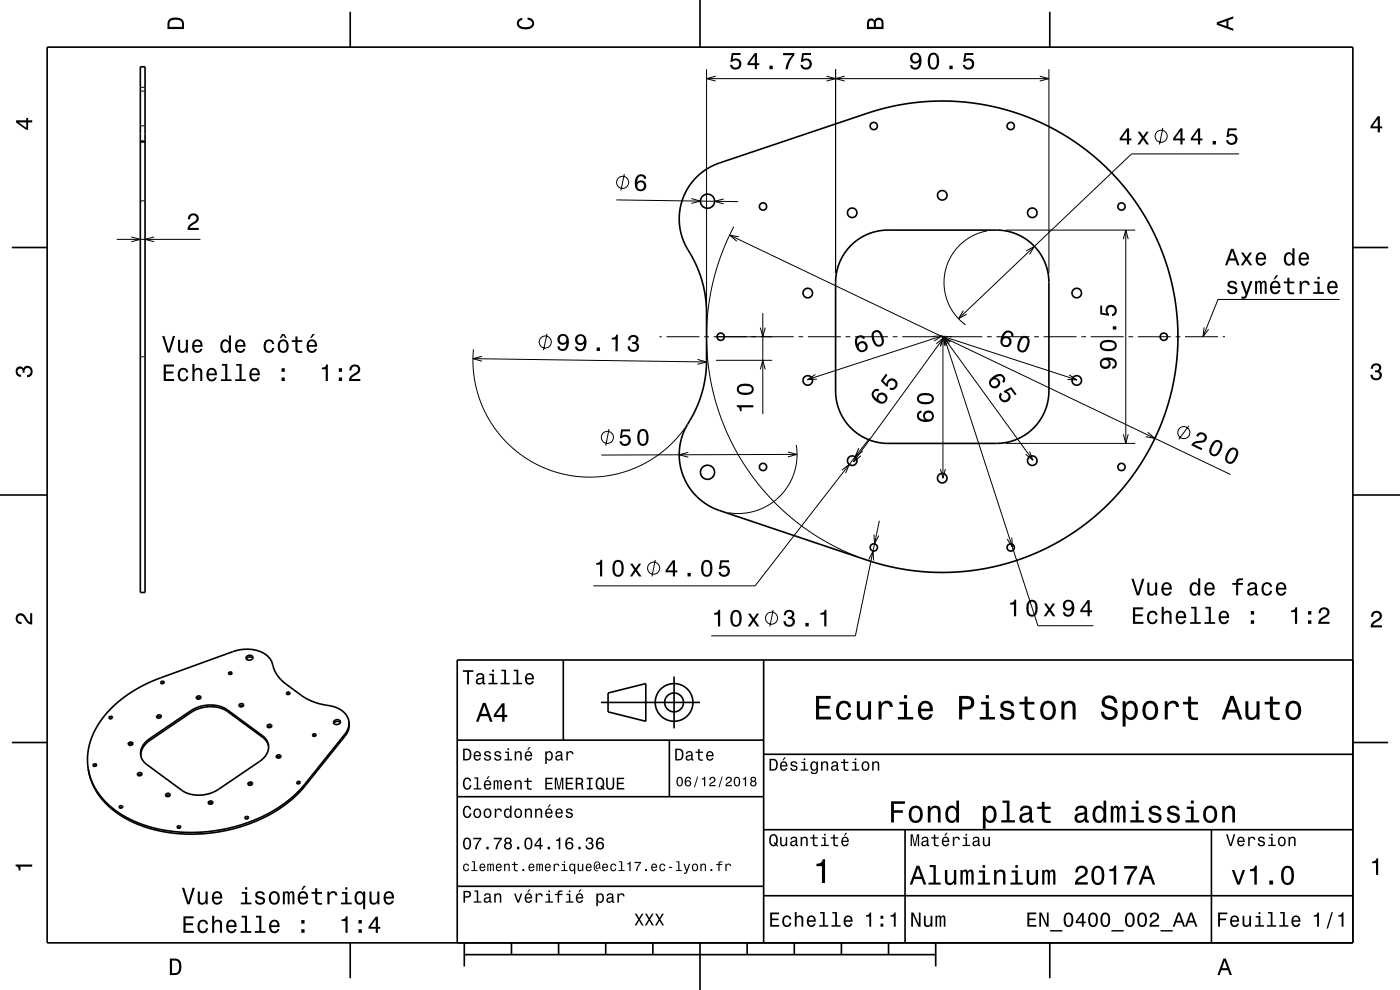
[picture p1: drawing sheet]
<svg xmlns="http://www.w3.org/2000/svg" width="297mm" height="210mm" viewBox="0 0 297 210" stroke-linecap="round" stroke-linejoin="round" font-family="sans-serif">
<g fill="none" stroke="#000" stroke-width=".21">
<path d="M29.8 19.3h1M29.8 18.5h1M149.9 14.7v49.7M149.9 16.7h72.6M151.8 16.2l-1.9 .5 1.9 .5M175.3 16.2l2 .5-2 .5M177.3 14.7v43.2M179.2 16.2l-1.9 .5 1.9 .5M220.6 16.2l1.9 .5-1.9 .5M222.5 14.7v43.2M29.8 29.9h1M29.8 26.7h1"/>
<path d="M132.5 36.9l-.8 3.5M246.7 27.1l-.7 3.5M262.9 32.6h-22.9l-36.7 35M24.8 50.8h17.7M27.8 50.3l2 .5-2 .5M29.8 42.6h1M32.7 50.3l-1.9 .5 1.9 .5M130.7 42.4l25.9 .4M146.7 42.1l1.9 .6-1.9 .5M153.5 42.2l-1.9 .5 1.9 .5M154.8 49.9l106.3 50.8M155.7 48.1l-2.2 4.7-1.7 4.8-1.2 5.6-.6 5.2v5.5l.4 5 1.1 5.1 1.6 5 2 4.6 2.5 4.6 3.2 4.4 3.7 4.1 4.1 3.7 4 2.9 4.4 2.6 5.1 2.2"/>
<path d="M156.7 50.2l-1.9-.3 1.5 1.3M209.4 49a11.1 11.1 0 0 0-8.9 8.4 11.1 11.1 0 0 0 4.3 11.5M213.4 48.8h27.4M217.7 53.2l1.7-.9-1 1.7M238.3 50.7l.5-1.9 .5 1.9M238.8 48.8v45.3M29.8 75.7h1M100.3 76.1l49.6 .7M100.4 74.1v4l.6 3.9 1.3 4.1 1.8 3.5 2.6 3.4 2.9 2.7 3.1 2.2 3.8 1.8 3.9 1.1 3.9 .4 4-.2 3.9-.8 4-1.6 3.4-2.1 3-2.6 2.7-3.1M102.3 75.6l-2 .5 2 .5M116 70.8l-.7 3.5M139.9 71.4h.5"/>
<path d="M141.4 71.4h7M148 76.2l1.9 .6-1.9 .5M149.4 71.4h1M151.4 71.4h17M151.9 76.4h11.9M161.3 69.5l.5 1.9 .5-1.9M161.3 78.4l.5-2 .5 2M161.8 66.4v21.4M169.4 71.4h1M171.4 71.4h7M173 79.4l-1.7 1.1 2-.1M179.4 71.4h1"/>
<path d="M181.4 71.4h7M189.4 71.4h1M191.4 71.4h7M197.8 71.4l2-.1-1.6 1M198.6 72.9l1.6-1.3-.7 1.9M199.4 71.4h1M199.5 73.4l.5-2 .6 2M199.8 71.3l-28.5 9.2M199.9 71.3l28.6 9.3M200 71.3l19.1 26.3M200 71.4v30M200.2 71.6l-19.1 26.3"/>
<path d="M200.2 71.3l20 61.4h11.8M201.3 73l-1.1-1.7 .1 2M201.4 71.4h7M201.6 72.6l-1.6-1.3 .7 1.9M201.9 71.4l-2-.1 1.7 1.1M204.4 65.9l-1.1 1.7 1.8-1M209.4 71.4h1M211.4 71.4h7M219.4 71.4h1M221.4 71.4h7M226.8 79.5l1.7 1.1-2-.1M229.4 71.4h1"/>
<path d="M231.4 71.4h7M239.4 71.4h1M241.4 71.4h7M249.4 71.4h1M251.4 71.4h7M255.4 69.4l-.2 2 1.2-1.6M259.4 71.4h.5M284.2 63.5h-25.8l-3.2 7.9M129.2 91l-.7 3.5M146 95.9l-1.9 .6 1.9 .5M167.2 95.9l1.9 .5-1.9 .5M168.9 94.4l.1 .2a12.5 12.5 0 0 1-14.5 14.2"/>
<path d="M169.1 96.4l-41.5 .1M178.6 99.7l1.6-1.2-.8 1.9M181.8 96.1l-.7 1.8 1.5-1.2M182.2 95.1l-.8 1.8 1.6-1.2M184.5 93l-24.3 31.3h-34.3M199.5 99.5l.5 1.9 .6-1.9M213.4 94.1h27.4M218.4 95.8l.7 1.8-1.5-1.2M238.3 92.1l.5 2 .5-2M243.5 91.7l1.5 1.3-2-.4M252.2 90.3l-2.1 2.9M139 118.8l-.7 3.5"/>
<path d="M184.3 118.7l.9-1.8 .1 2M185.4 113.4l.1 2 .9-1.8M186.5 110.5l-5 24.4h-30.6M214.7 114l.1 2-1.1-1.7M164 129.4l-.7 3.5M31.8 156.7v.3M40.4 150.8l.1 .3M48.2 150.6l.1 .3M55.7 156v.4M73.2 155.7v.4M64.7 166.3l.1 .3"/>
<circle cx="132.1" cy="38.7" r="1.28"/>
<circle cx="246.3" cy="28.9" r="1.28"/>
<circle cx="115.7" cy="72.5" r="1.28"/>
<circle cx="128.9" cy="92.8" r="1.28"/>
<circle cx="251.1" cy="91.8" r="1.28"/>
<circle cx="138.7" cy="120.5" r="1.28"/>
<circle cx="163.7" cy="131.1" r="1.28"/>
</g>
<g fill="none" stroke="#000" stroke-width=".35">
<path d="M10 10h277v190h-277zM29.8 14.2h1v111.5h-1zM74.3 2.5v7.5M148.5 0v10M222.7 2.5v7.5M29.8 30.1h1M147.6 37.8a12.5 12.5 0 0 1 5-3.2l32.3-10.9 4.1-1.1 3.7-.7 3.7-.4 3-.1 6.3 .4 3.4 .5 3 .6 5.9 1.9 3.7 1.6 3.3 1.8 3.2 2 3 2.2 3 2.7 2.1 2.1 2.6 3 2.3 3 2 3.2 1.8 3.5 1.5 3.5 1.2 3.3 1 3.8 .6 3.5 .5 3.7 .1 3.7-.1 3.5-.5 4-.8 4.2-.9 3.4-1.4 3.7-1.5 3.4-1.5 2.9-2.2 3.4-2.2 3-2.5 2.8-3 3-2.5 2.1-3.1 2.2-3.4 2.1-3.5 1.8-3.5 1.4-5.7 1.8-3.5 .6-3.2 .5-6 .2-3.5-.2-3.2-.4-3.7-.7-3.8-1-32.1-10.8a12.5 12.5 0 0 1-6.7-18.3l1.3-2.4 1-2.3 .8-2.4 .6-2.4 .3-3.5v-10.8l-.3-3.5-.8-3.4-1.2-3.3-1.8-3.2a12.5 12.5 0 0 1 1.8-15zM2.5 52.5h7.5M180.5 52.1a11.1 11.1 0 0 1 7.9-3.3h23a11.1 11.1 0 0 1 11.1 11.1v23a11.1 11.1 0 0 1-11.1 11.2h-23a11.1 11.1 0 0 1-11.1-11.2v-23a11.1 11.1 0 0 1 3.2-7.8zM287 52.5h7.5M0 105h10M287 105h10"/>
<path d="M52.3 139.3a.7 .7 0 0 1 .8-.4 .7 .7 0 0 1 .5 .8 .74 .74 0 0 1-.8 .4 .74 .74 0 0 1-.6-.6zM53.7 139.6a.9 .9 0 0 0-1.4 .2M119.5 140v17M162 140v60M287 140h-190v60M2.5 157.5h7.5M23.2 152.1a.41 .41 0 0 1 .7 .1 .42 .42 0 0 1-.4 .3 .42 .42 0 0 1-.4-.2zM23.8 152.4h-.6M27.3 157.6l.2-.1a.49 .49 0 0 1 .7 .2 .46 .46 0 0 1-.5 .5 .46 .46 0 0 1-.4-.6zM28.2 157.9l-.5-.1-.4 .2M30.9 157.4l9.5-6.6a7.3 7.3 0 0 1 7.8-.2l7.5 5.4a3.1 3.1 0 0 1-.3 5.3l-9 6.1a7.3 7.3 0 0 1-7.8 .2l-7.5-5.4a2.98 2.98 0 0 1-.2-4.8zM33.3 151.8l.2-.1a.47 .47 0 0 1 .7 .3l-.3 .3a.47 .47 0 0 1-.7-.3z"/>
<path d="M34.1 144.7a.41 .41 0 0 1 .7 .1 .42 .42 0 0 1-.3 .2 .42 .42 0 0 1-.4-.2zM34.2 152.1l-.5-.1-.4 .2M34.8 144.9l-.6 .1M41.7 147.8l.2-.1a.49 .49 0 0 1 .7 .2 .47 .47 0 0 1-.5 .5 .47 .47 0 0 1-.4-.6zM42.6 148.1l-.4-.1-.5 .2M48.5 142.7a.41 .41 0 0 1 .7 .1 .41 .41 0 0 1-.3 .3 .41 .41 0 0 1-.4-.2zM49.2 142.9l-.6 .1M50.8 149.4l.2-.1a.49 .49 0 0 1 .7 .3 .46 .46 0 0 1-.5 .4 .46 .46 0 0 1-.4-.6zM51.6 149.7l-.4-.1-.4 .2M56.7 153.9l.4-.2 .5 .1a.44 .44 0 0 1-.4 .6 .44 .44 0 0 1-.5-.5zM57 158.2l-.4-.8-.7-.8-7.6-5.7a7.2 7.2 0 0 0-7.8 .2l-8.7 5.9a3.8 3.8 0 0 0-1.9 3.4M57.6 154.1l-.4-.1-.4 .2"/>
<path d="M60.9 146.9a.42 .42 0 0 1 .6 .1 .41 .41 0 0 1-.3 .3 .41 .41 0 0 1-.4-.2zM61.5 147.2l-.6 .1M66.3 155.8a.43 .43 0 0 1 .8 .1 .41 .41 0 0 1-.4 .3 .41 .41 0 0 1-.4-.2zM67 156.1l-.6 .1M70.9 152.9a.77 .77 0 0 1 1.3 .2 .8 .8 0 0 1-.7 .6 .8 .8 0 0 1-.8-.5zM72.2 153.2a.9 .9 0 0 0-1.4 .3M74 153a3.6 3.6 0 0 1-.8 3.1l-9 11.2-1.8 1.8-2.2 1.9-3.2 1.9-3.9 1.8-4.3 1.3-3.9 .7-5 .2-4.6-.4-4.2-1-3.9-1.6-3.2-2.1-2.6-2.5-1-1.5-.8-1.6-.6-1.7-.3-1.5M74 153a3.5 3.5 0 0 1-.8 2.7l-9.1 11.3-1.6 1.6-2 1.7-3.1 2-3.9 1.9-3.8 1.2-4.4 .9-4.9 .3-4.6-.4-4.1-.8-4-1.5-3.3-2.1-2.7-2.5-1-1.3-.9-1.5-.7-1.8-.4-1.7M74 153a4.8 4.8 0 0 0-4.7-3.4l-2.4-.6-2.1-1-4.2-3-1.5-1.4a10 10 0 0 1-1.6-3.6 6.7 6.7 0 0 0-7.5-2l-17.7 6.5-3.4 1.7-3.2 2.2-1.8 1.6-1.6 1.6-1.4 2-.9 1.7-.8 1.9-.5 1.9-.1 1.9 .1 2M97 157h65M127.5 149h21M129 147l8-2v8l-8-2z"/>
<path d="M142 157v12M143 143.5v11M287 157.5h7.5M19.8 162.2a.42 .42 0 0 1 .7 .1 .42 .42 0 0 1-.4 .3 .42 .42 0 0 1-.4-.3zM20.4 162.4l-.5 .1M25.4 171a.42 .42 0 0 1 .6 .1 .42 .42 0 0 1-.3 .3 .42 .42 0 0 1-.4-.2zM26 171.3l-.6 .1M29.2 164.1l.2-.2a.49 .49 0 0 1 .7 .3 .46 .46 0 0 1-.5 .4 .46 .46 0 0 1-.4-.5zM30.1 164.3l-.4-.1-.5 .3M35.2 168.5l.4-.2 .4 .1a.44 .44 0 0 1-.3 .6 .44 .44 0 0 1-.5-.5zM36.1 168.7l-.5-.1-.4 .3M37.7 175.3a.42 .42 0 0 1 .6 .1 .41 .41 0 0 1-.3 .3 .41 .41 0 0 1-.4-.2z"/>
<path d="M38.3 175.6h-.6M44.2 170.1l.4-.2 .5 .1a.44 .44 0 0 1-.4 .6 .44 .44 0 0 1-.5-.5zM45.1 170.4l-.4-.1-.4 .2M52 173.3a.43 .43 0 0 1 .7 .1 .41 .41 0 0 1-.3 .3 .41 .41 0 0 1-.4-.2zM52.7 173.6l-.6 .1M52.7 166.1l.2-.2a.47 .47 0 0 1 .7 .3l-.3 .3a.47 .47 0 0 1-.7-.3zM53.5 166.3l-.4-.1-.4 .3M58.7 160.3l.4-.2 .4 .1a.44 .44 0 0 1-.3 .6 .44 .44 0 0 1-.5-.5zM59.6 160.6l-.5-.1-.4 .2M63 165.9a.43 .43 0 0 1 .7 .1 .41 .41 0 0 1-.3 .3 .41 .41 0 0 1-.5-.2zM63.1 166.2h.1M63.6 166.1l-.5 .1"/>
<path d="M97 169h65M162 176h125M162 160h125M192 176v24M257 176v24M97 188h65M162 190h125M74.3 200v7.5M98.5 202.5h100M98.5 200v5M108.5 200v2.5M118.5 200v2.5"/>
<path d="M128.5 200v2.5M138.5 200v2.5M148.5 200v10M158.5 200v2.5M168.5 200v2.5M178.5 200v2.5M188.5 200v2.5M198.5 200v5M222.7 200v7.5"/>
<circle cx="185.4" cy="26.7" r=".77"/>
<circle cx="214.4" cy="26.7" r=".78"/>
<circle cx="150.1" cy="42.7" r="1.5"/>
<circle cx="161.9" cy="43.8" r=".77"/>
<circle cx="180.8" cy="45.1" r="1.01"/>
<circle cx="199.9" cy="41.4" r="1.01"/>
<circle cx="219" cy="45.1" r="1.01"/>
<circle cx="237.9" cy="43.8" r=".78"/>
<circle cx="152.9" cy="71.4" r=".78"/>
<circle cx="171.4" cy="62.2" r="1.01"/>
<circle cx="228.4" cy="62.2" r="1.01"/>
<circle cx="246.9" cy="71.4" r=".78"/>
<circle cx="161.9" cy="99.1" r=".78"/>
<circle cx="171.4" cy="80.7" r="1.01"/>
<circle cx="180.8" cy="97.7" r="1.01"/>
<circle cx="219" cy="97.7" r="1.01"/>
<circle cx="228.4" cy="80.7" r="1.01"/>
<circle cx="237.9" cy="99.1" r=".78"/>
<circle cx="150.1" cy="100.2" r="1.5"/>
<circle cx="185.4" cy="116.1" r=".78"/>
<circle cx="199.9" cy="101.4" r="1.01"/>
<circle cx="214.4" cy="116.1" r=".78"/>
<circle cx="143" cy="149" r="2"/>
<circle cx="143" cy="149" r="4"/>
</g>
<g fill="#000">
<path d="M36 4a2.18 2.18 0 0 0-.5 2.2h3.5v-1.2a1.43 1.43 0 0 0-1.7-1.3zM36.3 4.4a2.15 2.15 0 0 1 2.2 .3l.1 1h-2.6v-1z" fill-rule="evenodd"/>
<path d="M109.9 4.2l.9-.4v.4a.7 .7 0 0 0-.7 .5 .7 .7 0 0 0 .3 .8 1.7 1.7 0 0 0 2.5-.5 .9 .9 0 0 0-1-.8v-.5a1.24 1.24 0 0 1 1.4 1.1 1.24 1.24 0 0 1-1 1.4 2.22 2.22 0 0 1-2.5-.7l-.2-.5z" fill-rule="evenodd"/>
<path d="M155.2 11.3l-.2 1.8h.4a.79 .79 0 0 1 1.1-.2 .79 .79 0 0 1 .1 1.2 .79 .79 0 0 1-1.2-.1l-.1-.2h-.4a1.21 1.21 0 0 0 1.5 1 1.21 1.21 0 0 0 .8-1.6 1.21 1.21 0 0 0-1.8-.6l.2-.9h1.5v-.4zM160.1 11.3l-1.5 2.1v.4h1.5v.9h.5v-.9h.5v-.4h-.5v-2.1zM160.1 11.8v1.6h-1.1zM163.2 13.9v.8h.7v-.8zM166.1 11.3v.4h2a5.2 5.2 0 0 0-1.5 3h.5a5.3 5.3 0 0 1 1.4-3v-.4zM170.2 11.3l-.3 1.8h.4a.79 .79 0 0 1 1.2-.2 .79 .79 0 0 1 0 1.2 .79 .79 0 0 1-1.2-.1v-.2h-.5a1.21 1.21 0 0 0 1.5 1 1.21 1.21 0 0 0 .8-1.6 1.21 1.21 0 0 0-1.7-.6l.1-.9h1.5v-.4z" fill-rule="evenodd"/>
<path d="M184.2 4.2l-.3 .7v1.3h3.5v-1.3a.98 .98 0 0 0-.7-1.1 .98 .98 0 0 0-1.2 .6 .84 .84 0 0 0-1.3-.2zM184.5 4.5a.54 .54 0 0 1 .6-.1 .54 .54 0 0 1 .3 .6v.7h-1zM185.9 4.4a.62 .62 0 0 1 .8-.1 .62 .62 0 0 1 .3 .6v.8h-1.2z" fill-rule="evenodd"/>
<path d="M193.4 11.5a1.15 1.15 0 0 0-.1 1.7 1.15 1.15 0 0 0 1.7-.1 1.02 1.02 0 0 1-.8 1.3 .56 .56 0 0 1-.7-.6h-.4a1.18 1.18 0 0 0 1.2 1 1.18 1.18 0 0 0 1.1-1.1 1.77 1.77 0 0 0-1.2-2.5zM193.5 12.3a.75 .75 0 0 1 1.5 0 .75 .75 0 0 1-1.5 0zM197.1 11.6a2.67 2.67 0 0 0 .4 3.1 1.14 1.14 0 0 0 1.7-.9 2.31 2.31 0 0 0-.7-2.5l-.5-.1-.5 .1zM197.7 11.7h.7a2.37 2.37 0 0 1 0 2.6h-.7a2.37 2.37 0 0 1 0-2.6zM201.4 13.9v.8h.7v-.8zM204.6 11.3l-.3 1.8h.4a.79 .79 0 0 1 1.2-.2 .79 .79 0 0 1 .1 1.2 .79 .79 0 0 1-1.2-.1l-.1-.2h-.5a1.21 1.21 0 0 0 1.5 1 1.21 1.21 0 0 0 .9-1.6 1.21 1.21 0 0 0-1.8-.6l.2-.9h1.5v-.4z" fill-rule="evenodd"/>
<path d="M258.1 4.7v.6l3.5 1.2v-.4l-1-.4v-1.4l1-.4v-.4zM258.6 5l1.6-.5v1z" fill-rule="evenodd"/>
<path d="M3.4 25.5v.5l2.1 1.5h.5v-1.5h.8v-.5h-.8v-.5h-.4v.5zM4 26h1.6v1.1z" fill-rule="evenodd"/>
<path d="M135.2 37.2l-.4 .9a1.75 1.75 0 0 0 1.1 2.5 1.15 1.15 0 0 0 1.2-1.6 1.15 1.15 0 0 0-1.9-.4 1.03 1.03 0 0 1 .8-1.2 .58 .58 0 0 1 .6 .5h.5a1.12 1.12 0 0 0-.7-.9 1.12 1.12 0 0 0-1.2 .2zM135.1 39.4a.75 .75 0 0 1 1.5 0 .75 .75 0 0 1-1.5 0z" fill-rule="evenodd"/>
<path d="M239.1 27.2l-1.6 2.1v.5h1.6v.8h.4v-.8h.5v-.4h-.5v-2.2zM239.1 27.8v1.6h-1.1zM241.3 27.9l.9 1.4-.9 1.3h.5l.7-1 .7 1h.6l-1-1.3 .9-1.4h-.5l-.7 1-.6-1z" fill-rule="evenodd"/>
<path d="M250.4 27.2l-1.5 2.1v.5h1.5v.8h.5v-.8h.5v-.4h-.5v-2.2zM250.4 27.8v1.6h-1.1zM254.1 27.2l-1.5 2.1v.5h1.5v.8h.5v-.8h.5v-.4h-.5v-2.2zM254.1 27.8v1.6h-1.1zM257.3 29.9v.7h.7v-.7zM260.5 27.2l-.3 1.9h.4a.79 .79 0 0 1 1.2-.2 .79 .79 0 0 1 0 1.2 .79 .79 0 0 1-1.2-.1v-.3h-.5a1.21 1.21 0 0 0 1.5 1.1 1.21 1.21 0 0 0 .8-1.7 1.21 1.21 0 0 0-1.7-.5l.1-1h1.5v-.4z" fill-rule="evenodd"/>
<path d="M292.3 24.7l-1.6 2.1v.4h1.6v.9h.4v-.9h.5v-.4h-.5v-2.1zM292.3 25.2v1.6h-1.1z" fill-rule="evenodd"/>
<path d="M40.2 45.6a1.18 1.18 0 0 1 1.9 .3 1.18 1.18 0 0 1-1 1.7l-.5 .3-.3 .4h1.9v.5h-2.4a1.81 1.81 0 0 1 1.4-1.8 .71 .71 0 0 0 .5-.8 .71 .71 0 0 0-.9-.5 .71 .71 0 0 0-.5 .8h-.4z" fill-rule="evenodd"/>
<path d="M261.2 52.8l-1.3 3.5h.4l.4-1h1.4l.4 1h.4l-1.2-3.5zM261.4 53.3l.5 1.5h-1zM263.3 53.6l.9 1.3-1 1.4h.5l.7-1.1 .7 1.1h.6l-1-1.4 .9-1.3h-.5l-.7 1-.6-1zM266.7 53.9a1.54 1.54 0 0 0 .8 2.5 1.07 1.07 0 0 0 1.1-.9h-.5l-.2 .4-.4 .1a.76 .76 0 0 1-.7-.9h1.8a1.16 1.16 0 0 0-.5-1.4 1.16 1.16 0 0 0-1.4 .2zM267 54.1a.66 .66 0 0 1 .8-.2 .66 .66 0 0 1 .3 .8h-1.3zM272.6 53.9a1.57 1.57 0 0 0 .8 2.5l.4-.1 .4-.4v.4h.4v-3.6h-.4v1.3a.89 .89 0 0 0-1.6-.1zM273 54.2a.62 .62 0 0 1 .7-.3 .62 .62 0 0 1 .4 .6 1.12 1.12 0 0 1-.6 1.5 1.19 1.19 0 0 1-.5-1.8zM275.8 53.9a1.55 1.55 0 0 0 .8 2.5 1.07 1.07 0 0 0 1.1-.9h-.5l-.2 .4-.4 .1a.76 .76 0 0 1-.7-.9h1.8a1.17 1.17 0 0 0-.5-1.4 1.17 1.17 0 0 0-1.4 .2zM276.1 54.1a.66 .66 0 0 1 .8-.2 .66 .66 0 0 1 .4 .8h-1.4z" fill-rule="evenodd"/>
<path d="M34.4 71.3l1.1 3.5h.5l1.1-3.5h-.4l-.9 3-.9-3zM37.8 72.1v1.8a.89 .89 0 0 0 .6 .9 .89 .89 0 0 0 1-.4v.4h.5v-2.7h-.5v1.5a.65 .65 0 0 1-.4 .8 .65 .65 0 0 1-.8-.3v-2zM41 72.4a1.54 1.54 0 0 0 .8 2.5 1.06 1.06 0 0 0 1.1-.9h-.4l-.2 .4-.4 .1a.76 .76 0 0 1-.7-.9h1.8a1.16 1.16 0 0 0-.5-1.4 1.16 1.16 0 0 0-1.5 .2zM41.4 72.6a.66 .66 0 0 1 .8-.2 .66 .66 0 0 1 .3 .8h-1.3zM47 72.4a1.58 1.58 0 0 0 .8 2.5l.4-.2 .4-.3v.4h.4v-3.6h-.4v1.3a.89 .89 0 0 0-1.6-.1zM47.4 72.6a.62 .62 0 0 1 .6-.2 .62 .62 0 0 1 .5 .6 1.12 1.12 0 0 1-.6 1.5 1.19 1.19 0 0 1-.5-1.9zM50.2 72.4a1.54 1.54 0 0 0 .8 2.5 1.05 1.05 0 0 0 1-.9h-.4l-.2 .4-.4 .1a.76 .76 0 0 1-.7-.9h1.8a1.16 1.16 0 0 0-.5-1.4 1.16 1.16 0 0 0-1.4 .2zM50.5 72.6a.66 .66 0 0 1 .8-.2 .66 .66 0 0 1 .3 .8h-1.3zM56.2 72.4a1.52 1.52 0 0 0 .9 2.5 1.06 1.06 0 0 0 1.1-1.1h-.5a.67 .67 0 0 1-.6 .7 .67 .67 0 0 1-.7-.6 1.11 1.11 0 0 1 .7-1.5 .6 .6 0 0 1 .6 .6h.5a1.09 1.09 0 0 0-.8-1 1.09 1.09 0 0 0-1.2 .4zM59.8 70.8l-.4 .9h.3l.4-.6 .4 .6h.3l-.5-.9zM59.2 72.4a1.53 1.53 0 0 0 .9 2.5 1.48 1.48 0 0 0 1.2-1.5 1.48 1.48 0 0 0-1.2-1.4l-.5 .1zM59.5 72.6a.67 .67 0 0 1 .8-.2 .67 .67 0 0 1 .4 .6 1.11 1.11 0 0 1-.6 1.5 1.17 1.17 0 0 1-.6-1.9zM62.7 71.4v.8h-.8v.3h.8v1.8a1.04 1.04 0 0 0 1.4 .5v-.3a.68 .68 0 0 1-1-.4v-1.6h1v-.3h-1v-.8zM66.3 70.8l-.5 .9h.3l.7-.9zM65.3 72.4a1.54 1.54 0 0 0 .8 2.5 1.05 1.05 0 0 0 1.1-.9h-.4l-.2 .4-.4 .1a.76 .76 0 0 1-.7-.9h1.8a1.16 1.16 0 0 0-.5-1.4 1.16 1.16 0 0 0-1.5 .2zM65.7 72.6a.66 .66 0 0 1 .8-.2 .66 .66 0 0 1 .3 .8h-1.3z" fill-rule="evenodd"/>
<path d="M118.6 71.1a1.15 1.15 0 0 0-.1 1.7 1.15 1.15 0 0 0 1.7 0 1.03 1.03 0 0 1-.9 1.2 .56 .56 0 0 1-.6-.5h-.4a1.18 1.18 0 0 0 1.2 .9 1.18 1.18 0 0 0 1.1-1.1 1.76 1.76 0 0 0-1.1-2.5zM118.7 72a.75 .75 0 0 1 1.5 0 .75 .75 0 0 1-1.5 0zM122.3 71.2a1.15 1.15 0 0 0 0 1.7 1.15 1.15 0 0 0 1.6-.1 1.03 1.03 0 0 1-.8 1.3 .56 .56 0 0 1-.6-.6h-.5a1.18 1.18 0 0 0 1.2 1 1.18 1.18 0 0 0 1.1-1.1 1.77 1.77 0 0 0-1.1-2.5zM122.5 72a.75 .75 0 0 1 1.5 0 .75 .75 0 0 1-1.5 0zM126.6 73.7v.8h.7v-.8zM129.8 71.6v.4h.8v2.5h.4l.1-3.5h-.4a.77 .77 0 0 1-.9 .6zM133.6 71.3l-.4 .9h.5a.62 .62 0 0 1 .3-.8 .62 .62 0 0 1 .8 .3 .62 .62 0 0 1-.2 .8h-.5v.4a.72 .72 0 0 1 .9 .5 .72 .72 0 0 1-.5 .9 .72 .72 0 0 1-.8-.5l-.1-.3-.5-.1a1.18 1.18 0 0 0 1.5 1.3 1.18 1.18 0 0 0 .7-1.9l-.3-.1a.9 .9 0 0 0 .4-1.1 .9 .9 0 0 0-1-.6z" fill-rule="evenodd"/>
<path d="M181.7 71.5a2.24 2.24 0 0 0 1 3.2 1.16 1.16 0 0 0 1.3-.8 1.16 1.16 0 0 0-.6-1.4 1.16 1.16 0 0 0-1.5 .5 1.02 1.02 0 0 1 .4-1.4 .58 .58 0 0 1 .8 .3l.4-.1a1.1 1.1 0 0 0-1.8-.3zM182.1 73.6a.75 .75 0 0 1 1.5 0 .75 .75 0 0 1-1.5 0zM185.2 70.3a2.44 2.44 0 0 0 1 3.3 1.14 1.14 0 0 0 1.3-1.4 2.31 2.31 0 0 0-1.3-2.2l-.6 .1zM185.5 70.6l.6-.2a2.37 2.37 0 0 1 .8 2.5l-.6 .2a2.38 2.38 0 0 1-.8-2.5z" fill-rule="evenodd"/>
<path d="M212.9 70.6l-.2 .2a1.76 1.76 0 0 0 .3 2.8 1.15 1.15 0 0 0 1.6-1.2 1.15 1.15 0 0 0-1.7-.9 1.03 1.03 0 0 1 1.2-1 .58 .58 0 0 1 .4 .8l.5 .1a1.15 1.15 0 0 0-.7-1.2 1.15 1.15 0 0 0-1.4 .4zM212.6 72.5a.75 .75 0 0 1 1.5 0 .75 .75 0 0 1-1.5 0zM216.7 71.4a2.67 2.67 0 0 0-.6 3.1 1.14 1.14 0 0 0 1.8-.4 2.32 2.32 0 0 0 .2-2.5l-.4-.3-.6-.1zM216.9 71.8a.63 .63 0 0 1 .6-.1 .63 .63 0 0 1 .5 .5 2.76 2.76 0 0 1-1 2.2l-.6-.2a2.3 2.3 0 0 1 .5-2.4z" fill-rule="evenodd"/>
<path d="M233.7 76.2a1.18 1.18 0 0 0-.3 1.5 1.18 1.18 0 0 0 1.6 .5 1.18 1.18 0 0 0 .5-1.5l-.3-.4a1.03 1.03 0 0 1 1.3 .8 .56 .56 0 0 1-.5 .7v.4a1.18 1.18 0 0 0 .9-1.2 1.18 1.18 0 0 0-1.1-1.1 2.88 2.88 0 0 0-2.1 .3zM233.7 77a.75 .75 0 0 1 1.5 0 .75 .75 0 0 1-1.5 0zM233.8 72.4a1.13 1.13 0 0 0-.5 1.2 1.13 1.13 0 0 0 1 .8 2.28 2.28 0 0 0 2.5-.6 1.14 1.14 0 0 0-.9-1.6 2.85 2.85 0 0 0-2.1 .2zM233.8 73a2.38 2.38 0 0 1 2.6 0v.6a2.37 2.37 0 0 1-2.6 0zM236.1 69.2v.7h.7v-.7zM233.4 64.8v1.9l1.9 .3v-.4a.79 .79 0 0 1-.2-1.2 .79 .79 0 0 1 1.1 0 .79 .79 0 0 1 0 1.1l-.3 .1v.5a1.21 1.21 0 0 0 1.1-1.5 1.21 1.21 0 0 0-1.7-.8 1.21 1.21 0 0 0-.5 1.7l-1-.1v-1.6z" fill-rule="evenodd"/>
<path d="M260.7 59.8a.75 .75 0 0 0-.3 .8 .75 .75 0 0 0 .8 .5l.8 .3a.63 .63 0 0 1-.6 .7 .63 .63 0 0 1-.6-.6h-.5a1.07 1.07 0 0 0 1.2 .9 1.07 1.07 0 0 0 .9-1.2l-.4-.3-1.1-.4a.54 .54 0 0 1 .5-.7 .54 .54 0 0 1 .6 .5h.4a1.03 1.03 0 0 0-.7-.8 1.03 1.03 0 0 0-1 .3zM263.2 59.6l1 2.9-.2 .4h-.6v.4a.89 .89 0 0 0 1.2-.6l1.1-3.1h-.5l-.8 2.3-.7-2.3zM266.3 59.6v2.7h.4v-1.8a.49 .49 0 0 1 .3-.6l.3 .3v2.1h.4v-2l.4-.4 .2 .1v.4v1.9h.4v-1.8a.69 .69 0 0 0-.5-1l-.6 .4-.1-.3-.4-.1-.4 .4v-.3zM270.7 58.4l-.5 .9h.3l.7-.9zM269.7 59.9a1.54 1.54 0 0 0 .8 2.5 1.07 1.07 0 0 0 1.1-.8h-.4l-.3 .3-.3 .1a.76 .76 0 0 1-.7-.9h1.7a1.17 1.17 0 0 0-.5-1.4 1.17 1.17 0 0 0-1.4 .2zM270.1 60.1a.66 .66 0 0 1 .8-.1 .66 .66 0 0 1 .3 .7h-1.3zM273.1 58.9v.8h-.8v.4h.8v1.8a1.05 1.05 0 0 0 1.5 .5v-.4a.68 .68 0 0 1-1-.3l-.1-1.6h1.1v-.4h-1.1v-.8zM275.7 59.6v2.7h.5v-1.5a.66 .66 0 0 1 .3-.8 .66 .66 0 0 1 .8 .2l.1 .3h.4a.89 .89 0 0 0-.7-.9 .89 .89 0 0 0-1 .5v-.5zM278.8 59.7v.4h.7v1.9h-.9v.3h2.3v-.3h-1v-2.3zM279.5 58.7v.5h.5v-.5zM281.9 59.9a1.54 1.54 0 0 0 .7 2.5 1.07 1.07 0 0 0 1.1-.8h-.4l-.2 .3-.4 .1a.76 .76 0 0 1-.7-.9h1.8a1.16 1.16 0 0 0-.5-1.4 1.16 1.16 0 0 0-1.4 .2zM282.2 60.1a.66 .66 0 0 1 .8-.1 .66 .66 0 0 1 .3 .7h-1.3z" fill-rule="evenodd"/>
<path d="M291.1 77.4a1.08 1.08 0 0 1 1.4-.2 1.08 1.08 0 0 1 .4 1.2l-.3 .3a1.06 1.06 0 0 1 .5 1.3 1.06 1.06 0 0 1-1.2 .7 1.1 1.1 0 0 1-1.2-1.2h.5a.71 .71 0 0 0 1 .8 .71 .71 0 0 0 .1-1.3h-.6v-.4a.61 .61 0 0 0 .8-.3 .61 .61 0 0 0-.2-.8 .61 .61 0 0 0-.9 .2l-.1 .5h-.5z" fill-rule="evenodd"/>
<path d="M3.6 78a.86 .86 0 0 1 1.4 .2 1.06 1.06 0 0 1 1.2-.6 1.06 1.06 0 0 1 .7 1.2 1.1 1.1 0 0 1-1.2 1.2v-.4a.71 .71 0 0 0 .8-1 .71 .71 0 0 0-1.3-.1v.6h-.4a.61 .61 0 0 0-.3-.8 .61 .61 0 0 0-.8 .2 .61 .61 0 0 0 .2 .8l.6 .2v.4a1.15 1.15 0 0 1-1.2-.6 1.15 1.15 0 0 1 .3-1.3z" fill-rule="evenodd"/>
<path d="M34.7 77.3v3.5h2.2v-.4h-1.7v-1.2h1.6v-.4h-1.6v-1.1h1.7v-.4zM38 78.4a1.53 1.53 0 0 0 .8 2.5 1.06 1.06 0 0 0 1.1-1h-.4a.67 .67 0 0 1-.6 .6 .67 .67 0 0 1-.7-.6 1.11 1.11 0 0 1 .7-1.5 .6 .6 0 0 1 .6 .6h.4a1.09 1.09 0 0 0-.7-.9 1.09 1.09 0 0 0-1.2 .3zM40.8 77.2v3.6h.5v-1.5a.63 .63 0 0 1 .4-.8 .63 .63 0 0 1 .7 .3l.1 2h.4v-1.8a.88 .88 0 0 0-.6-.9 .88 .88 0 0 0-1 .4v-1.3zM44.1 78.4a1.54 1.54 0 0 0 .8 2.5 1.06 1.06 0 0 0 1.1-.9h-.5l-.2 .4-.4 .1a.76 .76 0 0 1-.7-.9h1.8a1.16 1.16 0 0 0-.5-1.4 1.16 1.16 0 0 0-1.4 .2zM44.4 78.6a.66 .66 0 0 1 .8-.1 .66 .66 0 0 1 .4 .7h-1.4zM47.1 77.2v.4h.7v2.9h-.9v.3h2.2v-.3h-.9v-3.3zM50.1 77.2v.4h.7v2.9h-.9v.3h2.3v-.3h-.9v-3.3zM53.2 78.4a1.54 1.54 0 0 0 .8 2.5 1.06 1.06 0 0 0 1.1-.9h-.5l-.2 .4-.4 .1a.76 .76 0 0 1-.6-.9h1.7a1.16 1.16 0 0 0-.5-1.4 1.16 1.16 0 0 0-1.4 .2zM53.5 78.6a.66 .66 0 0 1 .8-.1 .66 .66 0 0 1 .4 .7h-1.3zM59.7 80.1v.7h.7v-.7zM59.7 78.1v.8h.7v-.8z" fill-rule="evenodd"/>
<path d="M68.3 78v.3h.8v2.5h.5v-3.5h-.4a.77 .77 0 0 1-.9 .7zM71.9 80.1v.7h.7v-.7zM71.9 78.1v.8h.7v-.8zM74.4 77.6l-.3 1h.5a.71 .71 0 0 1 .5-.9 .71 .71 0 0 1 .8 .5 .71 .71 0 0 1-.5 .9 1.8 1.8 0 0 0-1.4 1.7h2.4v-.4h-1.9a2.2 2.2 0 0 1 1.5-1.2 1.13 1.13 0 0 0 .1-1.6 1.13 1.13 0 0 0-1.7 0z" fill-rule="evenodd"/>
<path d="M131.8 91.1l-.3 1.8h.4a.79 .79 0 0 1 1.2-.1 .79 .79 0 0 1 0 1.1 .79 .79 0 0 1-1.2-.1v-.2h-.5a1.21 1.21 0 0 0 1.5 1 1.21 1.21 0 0 0 .8-1.6 1.21 1.21 0 0 0-1.7-.6l.1-.9h1.5v-.4zM135.5 91.4a2.67 2.67 0 0 0 .4 3.1 1.14 1.14 0 0 0 1.6-.9 2.31 2.31 0 0 0-.6-2.5l-.5-.1-.5 .1zM136 91.5h.7a2.38 2.38 0 0 1 0 2.6h-.6a2.37 2.37 0 0 1-.1-2.6z" fill-rule="evenodd"/>
<path d="M156.3 85.9v.4a.77 .77 0 0 1 .7 .9h.3v-.8h2.5v-.5zM156.8 81.7a1.13 1.13 0 0 0-.5 1.2 1.13 1.13 0 0 0 1 .8 2.28 2.28 0 0 0 2.5-.6 1.14 1.14 0 0 0-.9-1.7 2.86 2.86 0 0 0-2.1 .3zM156.8 82.2a2.37 2.37 0 0 1 2.6 0v.7a2.38 2.38 0 0 1-2.6 0z" fill-rule="evenodd"/>
<path d="M185.4 82.7a1.36 1.36 0 0 0 .2 2.2 1.63 1.63 0 0 0 2.4 .2 1.15 1.15 0 0 0-.6-1.8 1.15 1.15 0 0 0-1.4 1.3 1.02 1.02 0 0 1-.5-1.4 .58 .58 0 0 1 .8-.2l.3-.4-.8-.1zM186.3 84.5a.75 .75 0 0 1 1.5 0 .75 .75 0 0 1-1.5 0zM187.9 79.3l-1.1 1.5 1.4 1.3 .2-.3a.79 .79 0 0 1 .5-1.1 .79 .79 0 0 1 1 .7 .79 .79 0 0 1-.7 .9l-.3-.1-.3 .4a1.21 1.21 0 0 0 1.8-.6 1.21 1.21 0 0 0-.9-1.6 1.21 1.21 0 0 0-1.4 1l-.7-.6 .9-1.3z" fill-rule="evenodd"/>
<path d="M194.8 87.4a1.33 1.33 0 0 0-.1 1.5 1.33 1.33 0 0 0 1.3 .6 1.63 1.63 0 0 0 2.1-1.3 1.15 1.15 0 0 0-1.5-1.1 1.15 1.15 0 0 0-.4 1.9 1.03 1.03 0 0 1-1.3-.8 .58 .58 0 0 1 .6-.6v-.5zM196.2 88.3a.75 .75 0 0 1 1.5 0 .75 .75 0 0 1-1.5 0zM195 83.7a1.13 1.13 0 0 0-.4 1.2 1.13 1.13 0 0 0 .9 .8 2.28 2.28 0 0 0 2.5-.6 1.14 1.14 0 0 0-.9-1.7 2.85 2.85 0 0 0-2.1 .3zM195 84.2a2.38 2.38 0 0 1 2.6 0v.7a2.37 2.37 0 0 1-2.6 0z" fill-rule="evenodd"/>
<path d="M210.1 80.4a1.19 1.19 0 0 0 0 1.7 1.19 1.19 0 0 0 1.8-.1 1.19 1.19 0 0 0-.3-1.8l-.4-.1a1.03 1.03 0 0 1 1.5-.1 .58 .58 0 0 1-.1 .9l.3 .4a1.18 1.18 0 0 0 0-1.6 1.18 1.18 0 0 0-1.5-.2zM210.2 81.2a.75 .75 0 0 1 1.5 0 .75 .75 0 0 1-1.5 0zM212.3 83.3a1.21 1.21 0 0 0 0 1.8 1.21 1.21 0 0 0 1.8-.3 1.21 1.21 0 0 0-.5-1.7l.8-.5 .9 1.3 .4-.3-1.1-1.5-1.7 .9 .2 .3a.79 .79 0 0 1 .9 .8 .79 .79 0 0 1-1 .7 .79 .79 0 0 1-.6-.9l.2-.3z" fill-rule="evenodd"/>
<path d="M254.1 92l-.4 .5 .5 .2a.71 .71 0 0 1 .8-.6 .71 .71 0 0 1 .5 .8 .71 .71 0 0 1-.8 .6 1.8 1.8 0 0 0-2 1l2.2 1 .2-.4-1.8-.8a2.2 2.2 0 0 1 1.9-.4 1.14 1.14 0 0 0 .7-1.7 1.14 1.14 0 0 0-1.8-.2zM257.2 93.9a2.29 2.29 0 0 0-.5 2.5 1.13 1.13 0 0 0 1.9-.1 2.31 2.31 0 0 0 .5-2.6 1.14 1.14 0 0 0-1.9 .2zM257.9 93.9a.63 .63 0 0 1 .6-.1 .63 .63 0 0 1 .4 .5 2.71 2.71 0 0 1-1.2 2.1l-.6-.3a2.29 2.29 0 0 1 .8-2.2zM260.6 95.5a2.28 2.28 0 0 0-.5 2.5 1.14 1.14 0 0 0 1.9-.1 2.3 2.3 0 0 0 .5-2.5 1.14 1.14 0 0 0-1.9 .1zM261.2 95.5a.63 .63 0 0 1 .7-.1 .63 .63 0 0 1 .4 .6 2.73 2.73 0 0 1-1.3 2l-.6-.3a2.29 2.29 0 0 1 .8-2.2z" fill-rule="evenodd"/>
<path d="M3.6 130.4a1.22 1.22 0 0 1 2 .7l.4 .6 .4 .3v-1.9h.4v2.4a1.8 1.8 0 0 1-1.7-1.4 .71 .71 0 0 0-.9-.5 .71 .71 0 0 0-.5 .8 .71 .71 0 0 0 .9 .5v.5a1.18 1.18 0 0 1-1.2-.7 1.18 1.18 0 0 1 .2-1.3z" fill-rule="evenodd"/>
<path d="M126.5 119.4v.4h.8v2.5h.5v-3.6h-.4a.77 .77 0 0 1-.9 .7zM130.2 119.2a2.68 2.68 0 0 0 .4 3.1 1.13 1.13 0 0 0 1.6-.9 2.32 2.32 0 0 0-.6-2.5l-.5-.2-.5 .2zM130.8 119.3h.7a2.38 2.38 0 0 1 0 2.6h-.7a2.38 2.38 0 0 1 0-2.6zM133.7 119.6l.9 1.3-1 1.4h.5l.7-1.1 .7 1.1h.6l-1-1.4 .9-1.3h-.5l-.6 .9-.7-.9z" fill-rule="evenodd"/>
<path d="M142.7 118.8l-1.5 2.2v.4h1.5v.9h.5v-.9h.5v-.4h-.5v-2.2zM142.7 119.4v1.6h-1.1zM145.8 121.5v.8h.7v-.8zM149 119.2a2.67 2.67 0 0 0 .4 3.1 1.14 1.14 0 0 0 1.7-.9 2.31 2.31 0 0 0-.6-2.5l-.6-.2-.5 .2zM149.6 119.3h.7a2.38 2.38 0 0 1 0 2.6h-.7a2.37 2.37 0 0 1 0-2.6zM152.8 118.8l-.3 1.9h.4a.79 .79 0 0 1 1.2-.2 .79 .79 0 0 1 0 1.2 .79 .79 0 0 1-1.1-.1l-.1-.2h-.5a1.21 1.21 0 0 0 1.5 1 1.21 1.21 0 0 0 .8-1.6 1.21 1.21 0 0 0-1.7-.6l.1-.9h1.6v-.5z" fill-rule="evenodd"/>
<path d="M151.5 130v.4h.8v2.5h.5v-3.6h-.4a.77 .77 0 0 1-.9 .7zM155.2 129.8a2.68 2.68 0 0 0 .4 3.1 1.14 1.14 0 0 0 1.7-.9 2.31 2.31 0 0 0-.6-2.5l-.6-.2-.5 .2zM155.8 129.9h.7a2.38 2.38 0 0 1 0 2.6h-.7a2.37 2.37 0 0 1 0-2.6zM158.7 130.2l.9 1.3-1 1.4h.6l.6-1.1 .8 1.1h.5l-1-1.4 .9-1.3h-.5l-.6 1-.7-1z" fill-rule="evenodd"/>
<path d="M166.6 129.7l-.3 .8h.4a.62 .62 0 0 1 .4-.8 .62 .62 0 0 1 .8 .3 .62 .62 0 0 1-.2 .8l-.5 .1v.4a.72 .72 0 0 1 .9 .4 .72 .72 0 0 1-.5 .9 .72 .72 0 0 1-.9-.5v-.3h-.5a1.18 1.18 0 0 0 1.5 1.2 1.18 1.18 0 0 0 .6-1.9l-.2-.1a.91 .91 0 0 0 .3-1.1 .91 .91 0 0 0-1-.6zM170.9 132.1v.8h.7v-.8zM174 130v.4h.9v2.5h.4v-3.6h-.3a.77 .77 0 0 1-1 .7z" fill-rule="evenodd"/>
<path d="M214.3 127.9v.3h.8v2.5h.5v-3.5h-.4a.77 .77 0 0 1-.9 .7zM218 127.7a2.67 2.67 0 0 0 .4 3 1.14 1.14 0 0 0 1.7-.9 2.31 2.31 0 0 0-.7-2.5l-.5-.1-.5 .1zM218.6 127.7h.7a2.38 2.38 0 0 1 0 2.6h-.7a2.38 2.38 0 0 1 0-2.6zM221.5 128l.9 1.3-1 1.4h.5l.7-1 .8 1h.5l-1-1.4 .9-1.3h-.5l-.6 1-.7-1z" fill-rule="evenodd"/>
<path d="M225.8 127.5a1.15 1.15 0 0 0-.1 1.7 1.15 1.15 0 0 0 1.7 0 1.02 1.02 0 0 1-.8 1.2 .56 .56 0 0 1-.6-.5h-.5a1.18 1.18 0 0 0 1.2 .9 1.18 1.18 0 0 0 1.1-1.1 1.76 1.76 0 0 0-1.1-2.5zM226 128.4a.74 .74 0 0 1 1.4 0 .74 .74 0 0 1-1.4 0zM230.7 127.3l-1.5 2.1v.5h1.5v.8h.5v-.8h.5v-.4h-.5v-2.2zM230.7 127.9v1.6h-1.1z" fill-rule="evenodd"/>
<path d="M240.4 128.8v3.5h2.2v-.4h-1.8v-1.2h1.6v-.4h-1.6v-1h1.7v-.5zM243.6 129.9a1.53 1.53 0 0 0 .9 2.5 1.06 1.06 0 0 0 1.1-1h-.5a.67 .67 0 0 1-.6 .6 .67 .67 0 0 1-.7-.6 1.12 1.12 0 0 1 .7-1.5 .6 .6 0 0 1 .6 .6h.5a1.09 1.09 0 0 0-.8-.9 1.09 1.09 0 0 0-1.2 .3zM246.4 128.7v3.6h.5v-1.5a.64 .64 0 0 1 .4-.8 .64 .64 0 0 1 .8 .3v2h.4v-1.7a.88 .88 0 0 0-.6-1 .88 .88 0 0 0-1 .4v-1.3zM249.7 129.9a1.54 1.54 0 0 0 .8 2.5 1.05 1.05 0 0 0 1.1-.8h-.4l-.3 .3-.3 .1a.76 .76 0 0 1-.7-.9h1.7a1.16 1.16 0 0 0-.5-1.4 1.16 1.16 0 0 0-1.4 .2zM250.1 130.1a.66 .66 0 0 1 .7-.1 .66 .66 0 0 1 .4 .7h-1.3zM252.7 128.7v.4h.7v2.9h-.9v.3h2.2v-.3h-.9v-3.3zM255.7 128.7v.4h.7v2.9h-.9v.3h2.3v-.3h-.9v-3.3zM258.8 129.9a1.54 1.54 0 0 0 .8 2.5 1.05 1.05 0 0 0 1.1-.8h-.4l-.3 .3-.3 .1a.76 .76 0 0 1-.7-.9h1.7a1.16 1.16 0 0 0-.4-1.4 1.16 1.16 0 0 0-1.5 .2zM259.2 130.1a.66 .66 0 0 1 .8-.1 .66 .66 0 0 1 .3 .7h-1.3zM265.3 131.6v.7h.7v-.7zM265.3 129.6v.8h.7v-.8z" fill-rule="evenodd"/>
<path d="M240 122.8l1.2 3.5h.5l1.1-3.5h-.5l-.9 3-.9-3zM243.4 123.6v1.8a.89 .89 0 0 0 .6 .9 .89 .89 0 0 0 1.1-.4v.4h.4v-2.7h-.5v1.5a.65 .65 0 0 1-.3 .8 .65 .65 0 0 1-.8-.3l-.1-2zM246.7 123.9a1.54 1.54 0 0 0 .8 2.5 1.06 1.06 0 0 0 1.1-.9h-.5l-.2 .4-.4 .1a.76 .76 0 0 1-.7-.9h1.8a1.17 1.17 0 0 0-.5-1.4 1.17 1.17 0 0 0-1.4 .2zM247 124.1a.66 .66 0 0 1 .8-.1 .66 .66 0 0 1 .3 .7h-1.3zM252.6 123.9a1.58 1.58 0 0 0 .8 2.5l.4-.1 .4-.4v.4h.4v-3.6h-.4v1.3a.89 .89 0 0 0-1.6-.1zM253 124.2a.62 .62 0 0 1 .7-.3 .62 .62 0 0 1 .4 .6 1.12 1.12 0 0 1-.6 1.5 1.19 1.19 0 0 1-.5-1.8zM255.8 123.9a1.54 1.54 0 0 0 .8 2.5 1.06 1.06 0 0 0 1.1-.9h-.5l-.2 .4-.4 .1a.76 .76 0 0 1-.7-.9h1.8a1.17 1.17 0 0 0-.5-1.4 1.17 1.17 0 0 0-1.4 .2zM256.1 124.1a.66 .66 0 0 1 .8-.1 .66 .66 0 0 1 .3 .7h-1.3zM261.4 123.7v.3h.8v2.3h.5v-2.3h1v-.3h-1v-.4l.3-.2h.7v-.4a1.04 1.04 0 0 0-1.5 .7v.3zM264.9 123.7l-.2 .7h.4a.55 .55 0 0 1 .7-.6 .55 .55 0 0 1 .3 .8l-.2 .1a1 1 0 0 0-1 .2 1 1 0 0 0-.3 1 .94 .94 0 0 0 1.7 0l.1 .3 .5 .1v-.3l-.2-.1v-1.6a1.02 1.02 0 0 0-1.8-.6zM265.1 125.2l1.1-.3a.77 .77 0 0 1-.2 .9 .77 .77 0 0 1-.9 .1zM267.9 123.9a1.53 1.53 0 0 0 .9 2.5 1.05 1.05 0 0 0 1.1-1.1h-.5a.67 .67 0 0 1-.6 .7 .67 .67 0 0 1-.7-.6 1.11 1.11 0 0 1 .7-1.5 .6 .6 0 0 1 .6 .6h.5a1.09 1.09 0 0 0-.8-1 1.09 1.09 0 0 0-1.2 .4zM271 123.9a1.54 1.54 0 0 0 .8 2.5 1.06 1.06 0 0 0 1-.9h-.4l-.2 .4-.4 .1a.76 .76 0 0 1-.7-.9h1.8a1.17 1.17 0 0 0-.5-1.4 1.17 1.17 0 0 0-1.4 .2zM271.3 124.1a.66 .66 0 0 1 .8-.1 .66 .66 0 0 1 .3 .7h-1.3z" fill-rule="evenodd"/>
<path d="M273.9 129.5v.3h.8v2.5h.5v-3.5h-.4a.77 .77 0 0 1-.9 .7zM277.5 131.6v.7h.7v-.7zM277.5 129.6v.8h.7v-.8zM280 129.1l-.3 1h.5a.7 .7 0 0 1 .5-.9 .7 .7 0 0 1 .9 .5 .7 .7 0 0 1-.5 .9 1.8 1.8 0 0 0-1.5 1.7h2.5v-.4h-1.9a2.23 2.23 0 0 1 1.4-1.2 1.13 1.13 0 0 0 .1-1.6 1.13 1.13 0 0 0-1.7 0z" fill-rule="evenodd"/>
<path d="M291.2 129.9a1.18 1.18 0 0 1 1.9 .3 1.18 1.18 0 0 1-1 1.7l-.5 .3-.3 .5h1.9v.4h-2.4a1.8 1.8 0 0 1 1.4-1.8 .71 .71 0 0 0 .5-.8 .71 .71 0 0 0-.9-.5 .71 .71 0 0 0-.5 .8h-.4z" fill-rule="evenodd"/>
<path d="M98.2 158.8v2.5h.9a1.37 1.37 0 0 0 .7-2.2 1.56 1.56 0 0 0-1.6-.3zM98.6 159.1a.98 .98 0 0 1 1.1 .7 .98 .98 0 0 1-.6 1.2h-.5zM100.7 159.6a1.04 1.04 0 0 0-.2 1.2 1.04 1.04 0 0 0 1 .5l.5-.5h-.3l-.4 .3a.54 .54 0 0 1-.5-.7h1.3a.83 .83 0 0 0-.4-.9 .83 .83 0 0 0-1 .1zM100.9 159.7l.2-.1a.47 .47 0 0 1 .5 .1 .47 .47 0 0 1 .1 .5h-.9zM102.9 159.5l-.2 .1a.69 .69 0 0 0 .9 .9l.2 .1a.43 .43 0 0 1-.4 .5 .43 .43 0 0 1-.4-.4h-.3a.74 .74 0 0 0 .9 .7 .74 .74 0 0 0 .5-1l-1-.4a.38 .38 0 0 1 .3-.5 .38 .38 0 0 1 .4 .4h.3a.78 .78 0 0 0-1.2-.4zM105.1 159.5l-.2 .1a.69 .69 0 0 0 .9 .9l.2 .1a.43 .43 0 0 1-.4 .5 .43 .43 0 0 1-.5-.4h-.3a.74 .74 0 0 0 .9 .7 .74 .74 0 0 0 .5-1l-.9-.4a.38 .38 0 0 1 .3-.5 .38 .38 0 0 1 .4 .4h.3a.77 .77 0 0 0-1.2-.4zM107.2 159.4v.3h.5v1.3h-.7v.3h1.6v-.3h-.6v-1.6zM107.7 158.7v.4h.3v-.4zM109.2 159.4v1.9h.3v-1.1a.45 .45 0 0 1 .4-.6 .45 .45 0 0 1 .5 .5v1.2h.3v-1.3a.63 .63 0 0 0-.5-.7 .63 .63 0 0 0-.7 .4v-.3zM112.2 158.5l-.4 .6h.3l.5-.6zM111.5 159.6a1.04 1.04 0 0 0-.2 1.2 1.04 1.04 0 0 0 1.1 .5l.5-.5h-.3l-.5 .3a.54 .54 0 0 1-.5-.7h1.3a.83 .83 0 0 0-.4-.9 .83 .83 0 0 0-1 .1zM111.8 159.7l.1-.1a.48 .48 0 0 1 .5 .1 .48 .48 0 0 1 .2 .5h-1zM115.7 159.4v2.7h.3v-1.1a.66 .66 0 0 0 .7 .4 .66 .66 0 0 0 .5-.6 .91 .91 0 0 0 0-1.1 .91 .91 0 0 0-1-.3l-.2 .3v-.3zM116.1 159.8a.45 .45 0 0 1 .5-.2 .45 .45 0 0 1 .3 .4 .65 .65 0 0 1 .1 .8 .65 .65 0 0 1-.7 .2 .98 .98 0 0 1-.2-1.2zM118.1 159.5l-.2 .4h.3a.39 .39 0 0 1 .4-.3 .39 .39 0 0 1 .3 .5h-.1a.65 .65 0 0 0-1 .4 .65 .65 0 0 0 .6 .9l.6-.3 .1 .2h.4v-.2l-.2-.1v-1.1a.72 .72 0 0 0-.5-.6 .72 .72 0 0 0-.7 .2zM118.2 160.6l.8-.3a.55 .55 0 0 1-.2 .7 .55 .55 0 0 1-.6 0zM120.1 159.4v1.9h.4v-1.1a.47 .47 0 0 1 .2-.6 .47 .47 0 0 1 .6 .2v.2h.4a.64 .64 0 0 0-.5-.7 .64 .64 0 0 0-.8 .4v-.3z" fill-rule="evenodd"/>
<path d="M98.2 142.2v.3h.9v2.7h.4v-2.7h.9v-.3zM101.3 143l-.3 .5h.4a.47 .47 0 0 1 .5-.4 .47 .47 0 0 1 .4 .6l-.2 .1a.84 .84 0 0 0-1 .2 .84 .84 0 0 0 0 1.1 .9 .9 0 0 0 1.3-.2l.1 .2 .5 .1v-.3l-.3-.1v-1.3a.87 .87 0 0 0-1.4-.5zM101.4 144.3l.9-.3a.66 .66 0 0 1-.1 .7 .66 .66 0 0 1-.8 .1zM103.8 142.9v.3h.6v1.6h-.8v.4h2v-.4h-.8v-1.9zM104.4 142.1v.4h.4v-.4zM106.4 142.1v.3h.6v2.4h-.8v.4h1.9v-.4h-.7v-2.7zM109 142.1v.3h.6v2.4h-.8v.4h1.9v-.4h-.7v-2.7zM111.6 143.1a1.32 1.32 0 0 0 .7 2.1 .9 .9 0 0 0 .9-.7h-.3l-.2 .3-.4 .1a.65 .65 0 0 1-.6-.8h1.6a1 1 0 0 0-.4-1.2 1 1 0 0 0-1.3 .2zM111.9 143.3a.57 .57 0 0 1 .7-.1 .57 .57 0 0 1 .3 .6h-1.2z" fill-rule="evenodd"/>
<path d="M102.4 149.1l-1.4 4h.5l.4-1.2h1.6l.4 1.2h.6l-1.5-4zM102.7 149.7l.7 1.7h-1.3zM106.5 149.2l-1.7 2.4v.5h1.7v1h.5v-1h.6v-.5h-.6v-2.4zM106.5 149.9v1.7h-1.3z" fill-rule="evenodd"/>
<path d="M143.2 158.8v2.5h.9a1.37 1.37 0 0 0 .7-2.2 1.56 1.56 0 0 0-1.6-.3zM143.6 159.1a.98 .98 0 0 1 1.1 .7 .98 .98 0 0 1-.6 1.2h-.5zM145.7 159.5l-.2 .4h.3a.39 .39 0 0 1 .5-.3 .39 .39 0 0 1 .3 .5h-.2a.65 .65 0 0 0-.9 .4 .65 .65 0 0 0 .5 .9l.7-.3v.2h.4v-.2l-.1-.1-.1-1.1a.73 .73 0 0 0-.4-.6 .73 .73 0 0 0-.8 .2zM145.8 160.6l.8-.3a.55 .55 0 0 1-.1 .7 .55 .55 0 0 1-.7 0zM148.1 158.9v.5h-.5v.3h.5v1.3a.75 .75 0 0 0 1 .4v-.3a.48 .48 0 0 1-.7-.3v-1.1h.7v-.3h-.7v-.5zM150 159.6a1.04 1.04 0 0 0-.2 1.2 1.04 1.04 0 0 0 1.1 .5l.5-.5h-.4l-.4 .3a.54 .54 0 0 1-.5-.7h1.3a.83 .83 0 0 0-.4-.9 .83 .83 0 0 0-1 .1zM150.3 159.7l.1-.1a.48 .48 0 0 1 .5 .1 .48 .48 0 0 1 .2 .5h-1z" fill-rule="evenodd"/>
<path d="M173.1 147.6v5h3.2v-.6h-2.5v-1.7h2.2v-.6h-2.2v-1.5h2.4v-.6zM177.8 149.2a2.59 2.59 0 0 0 .5 3.4 1.58 1.58 0 0 0 2.3-1.4h-.6a.95 .95 0 0 1-.9 1 .95 .95 0 0 1-1-.9 1.59 1.59 0 0 1 .9-2.1 .85 .85 0 0 1 .9 .8h.7a1.56 1.56 0 0 0-1.1-1.3 1.56 1.56 0 0 0-1.7 .5zM181.8 148.8v2.5a1.27 1.27 0 0 0 .9 1.4 1.27 1.27 0 0 0 1.5-.7v.6h.6v-3.8h-.6v2.2a.92 .92 0 0 1-.6 1.1 .92 .92 0 0 1-1.2-.4v-2.9zM186.4 148.8v3.8h.6v-2.2a.95 .95 0 0 1 .5-1.1 .95 .95 0 0 1 1.2 .3l.1 .4h.6a1.28 1.28 0 0 0-1-1.4 1.28 1.28 0 0 0-1.4 .8v-.6zM190.8 148.9v.5h1v2.7h-1.3v.5h3.2v-.5h-1.3v-3.2zM191.8 147.4v.8h.6v-.8zM195.1 149.2a2.62 2.62 0 0 0 .5 3.4 1.57 1.57 0 0 0 2.2-1.1h-.6l-.3 .5-.5 .2a1.08 1.08 0 0 1-1-1.3h2.5a1.66 1.66 0 0 0-.7-2 1.66 1.66 0 0 0-2.1 .3zM195.6 149.5a.94 .94 0 0 1 1.2-.2 .94 .94 0 0 1 .5 1h-1.9zM203.5 147.6v5h.6v-2.1h.8a1.47 1.47 0 0 0 1.8-1.2 1.47 1.47 0 0 0-1.5-1.7zM204.1 148.2a1.6 1.6 0 0 1 1.8 .5 .86 .86 0 0 1 0 .9 .86 .86 0 0 1-.9 .3h-.9zM208.1 148.9v.5h1v2.7h-1.3v.5h3.3v-.5h-1.3v-3.2zM209.1 147.4v.8h.7v-.8zM212.6 148.9a1.08 1.08 0 0 0-.3 1.2 1.08 1.08 0 0 0 1 .7l1.1 .4a.57 .57 0 0 1 .2 .6 .57 .57 0 0 1-.5 .4 .96 .96 0 0 1-1.4-.8h-.6a1.6 1.6 0 0 0 1.3 1.4 1.6 1.6 0 0 0 1.7-.8 1.13 1.13 0 0 0-1-1.6l-1.1-.3-.2-.4a.87 .87 0 0 1 .9-.5 .87 .87 0 0 1 .8 .6h.6a1.4 1.4 0 0 0-2.1-1.1zM217.4 147.8v1.1h-1.1v.5h1.1v2.6l.2 .4 .4 .3h1.4v-.5a.97 .97 0 0 1-1.4-.5v-2.3h1.4v-.5h-1.4v-1.1zM221.1 149.2a2.56 2.56 0 0 0 .5 3.4 1.72 1.72 0 0 0 1.8-.2 1.72 1.72 0 0 0 .6-1.7 1.7 1.7 0 0 0-.9-1.9 1.7 1.7 0 0 0-2 .4zM221.6 149.6a.96 .96 0 0 1 1-.4 .96 .96 0 0 1 .7 .8 1.59 1.59 0 0 1-1 2.2 1.19 1.19 0 0 1-1-1.5zM225.2 148.8v3.8h.6v-2.2a.97 .97 0 0 1 .5-1.1 .97 .97 0 0 1 1.1 .2l.1 .7v2.4h.7v-2.5a1.27 1.27 0 0 0-.9-1.4 1.27 1.27 0 0 0-1.5 .6v-.5zM234.1 147.9a1.38 1.38 0 0 0-.3 1.5 1.38 1.38 0 0 0 1.3 .9 1.25 1.25 0 0 1 1.4 .9 1.15 1.15 0 0 1-1.3 .9 1.15 1.15 0 0 1-1-1.1h-.7a1.8 1.8 0 0 0 1.7 1.8 1.8 1.8 0 0 0 1.9-1.6 1.46 1.46 0 0 0-1.5-1.4l-.6-.2a.83 .83 0 0 1-.5-1.1 .83 .83 0 0 1 1.2-.3l.5 .5 .1 .4h.7a1.67 1.67 0 0 0-1-1.6 1.67 1.67 0 0 0-1.9 .4zM238.2 148.8v5.3h.6v-2.1a1.32 1.32 0 0 0 1.4 .7 1.32 1.32 0 0 0 1.1-1.1 2.43 2.43 0 0 0-.8-2.8 1.21 1.21 0 0 0-1.7 .5v-.5zM239.1 149.6a.9 .9 0 0 1 .9-.4 .9 .9 0 0 1 .7 .8 1.61 1.61 0 0 1-.9 2.2 1.18 1.18 0 0 1-1-1.5zM242.8 149.2a2.56 2.56 0 0 0 .5 3.4 1.72 1.72 0 0 0 1.8-.2 1.72 1.72 0 0 0 .6-1.7 1.7 1.7 0 0 0-.9-1.9 1.7 1.7 0 0 0-2 .4zM243.3 149.6a.96 .96 0 0 1 1-.4 .96 .96 0 0 1 .7 .8 1.59 1.59 0 0 1-1 2.2 1.19 1.19 0 0 1-1-1.5zM247.1 148.8v3.8h.6v-2.2a.95 .95 0 0 1 .5-1.1 .95 .95 0 0 1 1.2 .3l.1 .4h.6a1.28 1.28 0 0 0-1-1.4 1.28 1.28 0 0 0-1.4 .8v-.6zM252 147.8v1.1h-1v.5h1l.1 2.6 .2 .4 .4 .3h1.4v-.5a.97 .97 0 0 1-1.4-.5v-2.3h1.4v-.5h-1.4v-1.1zM261 147.6l-1.8 5h.6l.6-1.4h2l.5 1.4h.7l-1.9-5zM261.4 148.3l.7 2.2h-1.5zM264.2 148.8v2.5a1.27 1.27 0 0 0 .9 1.4 1.27 1.27 0 0 0 1.5-.7v.6h.6v-3.8h-.6v2.2a.92 .92 0 0 1-.6 1.1 .92 .92 0 0 1-1.1-.4l-.1-2.9zM269.4 147.8v1.1h-1.1v.5h1.1v2.6l.2 .4 .4 .3 .7 .1 .8-.1v-.5a.97 .97 0 0 1-1.4-.5l-.1-2.3h1.5v-.5h-1.5v-1.1zM273.1 149.2a2.56 2.56 0 0 0 .6 3.4 1.72 1.72 0 0 0 1.8-.2 1.72 1.72 0 0 0 .6-1.7 1.7 1.7 0 0 0-.9-1.9 1.7 1.7 0 0 0-2.1 .4zM273.6 149.6a.96 .96 0 0 1 1-.4 .96 .96 0 0 1 .7 .8 1.59 1.59 0 0 1-.9 2.2 1.19 1.19 0 0 1-1.1-1.5z" fill-rule="evenodd"/>
<path d="M98.4 178a1.44 1.44 0 0 0 .7 2.2 1.45 1.45 0 0 0 .6-2.2 .79 .79 0 0 0-1.3 0zM98.8 178h.5a1.69 1.69 0 0 1 0 1.9h-.5a1.71 1.71 0 0 1 0-1.9zM100.4 177.7v.3h1.4a3.7 3.7 0 0 0-1 2.2h.3a3.8 3.8 0 0 1 1-2.2v-.3zM103.2 179.6v.6h.5v-.6zM104.7 177.7v.3h1.4a3.7 3.7 0 0 0-1 2.2h.4a3.8 3.8 0 0 1 1-2.2v-.3zM107.2 177.8l-.2 .2a.57 .57 0 0 0 .3 .8 .78 .78 0 0 0-.1 1.2 .78 .78 0 0 0 1.1 0 .78 .78 0 0 0-.1-1.2 .68 .68 0 0 0 .2-1 .68 .68 0 0 0-1-.1zM107.2 179.5a.55 .55 0 0 1 1.1 0 .55 .55 0 0 1-1.1 0zM107.3 178.3a.45 .45 0 0 1 .9 0 .45 .45 0 0 1-.9 0zM109.7 179.6v.6h.5v-.6zM111.4 178a1.44 1.44 0 0 0 .7 2.2 1.45 1.45 0 0 0 .6-2.2 .79 .79 0 0 0-1.3 0zM111.9 178h.4a1.71 1.71 0 0 1 0 1.9h-.4a1.69 1.69 0 0 1 0-1.9zM114.5 177.7l-1.1 1.5v.3h1.1v.7h.3v-.7h.3v-.3h-.3v-1.5zM114.5 178.1v1.1h-.8zM116.2 179.6v.6h.5v-.6zM118 178.1v.3h.5v1.8h.4v-2.6h-.3a.55 .55 0 0 1-.6 .5zM120.3 177.8a1.72 1.72 0 0 0 .1 2.3 .83 .83 0 0 0 1.1-.2 .83 .83 0 0 0-.1-1.1 .83 .83 0 0 0-1.1 0 .74 .74 0 0 1 .6-.9l.3 .1 .1 .3h.3a.8 .8 0 0 0-.5-.6 .8 .8 0 0 0-.8 .1zM120.2 179.4a.55 .55 0 0 1 1.1 0 .55 .55 0 0 1-1.1 0zM122.7 179.6v.6h.5v-.6zM124.5 177.8l-.2 .7h.3a.44 .44 0 0 1 .2-.6 .44 .44 0 0 1 .6 .2 .44 .44 0 0 1-.2 .6h-.3v.3a.52 .52 0 0 1 .7 .3 .52 .52 0 0 1-.4 .7 .52 .52 0 0 1-.6-.4l-.1-.2h-.3a.84 .84 0 0 0 1.1 .8 .84 .84 0 0 0 .4-1.3l-.2-.1a.72 .72 0 0 0 .1-1.1 .72 .72 0 0 0-1.1 .1zM126.8 177.8a1.72 1.72 0 0 0 .1 2.3 .83 .83 0 0 0 1.1-.2 .83 .83 0 0 0-.1-1.1 .83 .83 0 0 0-1.1 0 .74 .74 0 0 1 .6-.9l.3 .1 .1 .3h.3a.8 .8 0 0 0-.5-.6 .8 .8 0 0 0-.8 .1zM126.7 179.4a.55 .55 0 0 1 1.1 0 .55 .55 0 0 1-1.1 0z" fill-rule="evenodd"/>
<path d="M98.4 171.2a1.45 1.45 0 0 0 .7 2.3 .94 .94 0 0 0 .9-1h-.3a.59 .59 0 0 1-.8 .7 1.31 1.31 0 0 1 .2-2l.3 .1 .2 .4h.4a.85 .85 0 0 0-.6-.8 .85 .85 0 0 0-1 .3zM100.6 171.7a1.04 1.04 0 0 0-.1 1.3 1.04 1.04 0 0 0 1.1 .5 1.04 1.04 0 0 0 .5-1.3 1.04 1.04 0 0 0-1.2-.7zM100.9 171.9a.48 .48 0 0 1 .5-.1 .48 .48 0 0 1 .3 .4 .66 .66 0 0 1 0 .7 .66 .66 0 0 1-.7 .3 .98 .98 0 0 1-.1-1.3zM102.8 171.7a1.04 1.04 0 0 0-.2 1.3 1.04 1.04 0 0 0 1.2 .5 1.04 1.04 0 0 0 .5-1.3 1.04 1.04 0 0 0-1.2-.7zM103 171.9a.48 .48 0 0 1 .5-.1 .48 .48 0 0 1 .4 .4 .66 .66 0 0 1 0 .7 .66 .66 0 0 1-.7 .3 .97 .97 0 0 1-.2-1.3zM105 171.5v2h.3v-1.1a.47 .47 0 0 1 .2-.6 .47 .47 0 0 1 .6 .2l.1 .1h.3a.64 .64 0 0 0-.5-.6 .64 .64 0 0 0-.7 .4v-.4zM107.1 171.7a1.06 1.06 0 0 0-.2 1.2 1.06 1.06 0 0 0 .9 .6l.4-.3v.3h.3v-2.6h-.3v.9a.63 .63 0 0 0-1.1-.1zM107.4 171.9a.44 .44 0 0 1 .4-.1 .44 .44 0 0 1 .4 .4 .65 .65 0 0 1 0 .7 .65 .65 0 0 1-.7 .3l-.2-.4zM109.3 171.7a1.04 1.04 0 0 0-.1 1.3 1.04 1.04 0 0 0 1.1 .5 1.04 1.04 0 0 0 .5-1.3 1.04 1.04 0 0 0-1.2-.7zM109.5 171.9a.48 .48 0 0 1 .6-.1 .48 .48 0 0 1 .3 .4 .66 .66 0 0 1 0 .7 .66 .66 0 0 1-.7 .3 .98 .98 0 0 1-.2-1.3zM111.4 171.5v2h.3v-1.1a.45 .45 0 0 1 .3-.7 .45 .45 0 0 1 .5 .6v1.2h.4v-1.3a.63 .63 0 0 0-.5-.7 .63 .63 0 0 0-.7 .3v-.3zM113.5 171.5v2h.3v-1.1a.45 .45 0 0 1 .3-.6 .45 .45 0 0 1 .6 .2v1.5h.3v-1.3a.63 .63 0 0 0-.4-.7 .63 .63 0 0 0-.8 .3v-.3zM116.5 170.7l-.3 .6h.2l.5-.6zM115.9 171.7a1.04 1.04 0 0 0-.2 1.2 1.04 1.04 0 0 0 1 .6l.5-.6h-.3l-.4 .4a.54 .54 0 0 1-.5-.7h1.2a.83 .83 0 0 0-.3-1 .83 .83 0 0 0-1 .1zM116.1 171.9l.2-.1a.47 .47 0 0 1 .4 .1 .47 .47 0 0 1 .2 .4h-.9zM118 171.7a1.04 1.04 0 0 0-.2 1.2 1.04 1.04 0 0 0 1.1 .6l.5-.6h-.3l-.5 .4a.53 .53 0 0 1-.5-.7h1.3a.83 .83 0 0 0-.3-1 .83 .83 0 0 0-1.1 .1zM118.3 171.9l.1-.1a.47 .47 0 0 1 .5 .1 .47 .47 0 0 1 .2 .4h-1zM120.2 171.6l-.1 .2a.69 .69 0 0 0 .8 .9l.3 .1a.43 .43 0 0 1-.4 .5 .43 .43 0 0 1-.5-.4h-.3a.74 .74 0 0 0 .9 .7 .74 .74 0 0 0 .5-1.1l-1-.3a.38 .38 0 0 1 .3-.5 .38 .38 0 0 1 .5 .3h.3a.77 .77 0 0 0-1.3-.4z" fill-rule="evenodd"/>
<path d="M98.4 165.2a1.45 1.45 0 0 0 .7 2.3 .94 .94 0 0 0 .9-1h-.3a.58 .58 0 0 1-.8 .7 1.3 1.3 0 0 1 .2-2l.3 .1 .2 .4h.4a.85 .85 0 0 0-.6-.8 .85 .85 0 0 0-1 .3zM100.6 164.9v.2h.5v2.1h-.6v.3h1.6v-.3h-.6v-2.3zM103.5 164.7l-.3 .6h.2l.5-.6zM102.8 165.7a1.04 1.04 0 0 0-.1 1.2 1.04 1.04 0 0 0 1 .6l.5-.6h-.3l-.5 .4a.54 .54 0 0 1-.4-.7h1.2a.83 .83 0 0 0-.3-1 .83 .83 0 0 0-1.1 .1zM103.1 165.9l.1-.1a.47 .47 0 0 1 .5 .1 .47 .47 0 0 1 .2 .4h-.9zM104.7 165.5v2h.3v-1.3l.2-.4h.2v.2l.1 1.5h.2v-1.5l.3-.3 .2 .4v1.4h.3v-1.4a.49 .49 0 0 0-.4-.6l-.4 .2-.4-.2-.3 .2v-.2zM107.2 165.7a1.04 1.04 0 0 0-.2 1.2 1.04 1.04 0 0 0 1 .6l.5-.6h-.3l-.4 .4a.54 .54 0 0 1-.5-.7h1.3a.83 .83 0 0 0-.4-1 .83 .83 0 0 0-1 .1zM107.4 165.9l.2-.1a.48 .48 0 0 1 .5 .1 .48 .48 0 0 1 .1 .4h-.9zM109.2 165.5v2h.3v-1.1a.45 .45 0 0 1 .4-.7 .45 .45 0 0 1 .5 .6v1.2h.3v-1.3a.63 .63 0 0 0-.5-.7 .63 .63 0 0 0-.7 .3v-.3zM111.8 165v.6h-.6v.3h.6v1.3a.75 .75 0 0 0 1 .3v-.3a.48 .48 0 0 1-.7-.2v-1.1h.7v-.3h-.7v-.6zM115.7 165v2.5h1.6v-.3h-1.3v-.9h1.1v-.3h-1.1v-.7h1.2v-.3zM117.7 165v2.5h.3v-2.3l.4 2.3h.4l.4-2.3v2.3h.3v-2.5h-.4l-.5 2.2-.5-2.2zM120 165v2.5h1.6v-.3h-1.3v-.9h1.2v-.3h-1.2v-.7h1.3v-.3zM122.1 165v2.5h.4v-1.1l.7 .1 .2 1h.4l-.2-1.1-.2-.1a.69 .69 0 0 0 .3-.9 .69 .69 0 0 0-.7-.4zM122.5 165.3h.4a.43 .43 0 0 1 .5 .4 .43 .43 0 0 1-.5 .4h-.4zM124.5 165v.3h.4v1.9h-.4v.3h1.2v-.3h-.4v-1.9h.4v-.3zM126.6 165.2a1.45 1.45 0 0 0 .7 2.3l.5-.2 .3 .3 .2-.2-.3-.3a1.53 1.53 0 0 0-.5-2.2l-.6 .1zM127 165.3l.3-.1a1.2 1.2 0 0 1 .5 1.6l-.3-.2-.2 .2 .3 .3-.3 .1a1.21 1.21 0 0 1-.3-1.9zM128.6 165v1.5a.87 .87 0 0 0 .8 1 .87 .87 0 0 0 .9-1v-1.5h-.3v1.5a.55 .55 0 0 1-.6 .7 .55 .55 0 0 1-.5-.7v-1.5zM130.9 165v2.5h1.5v-.3h-1.2v-.9h1.1v-.3h-1.1v-.7h1.2v-.3z" fill-rule="evenodd"/>
<path d="M143.7 165a1.16 1.16 0 0 0 .5 1.8 1.16 1.16 0 0 0 .5-1.8 .63 .63 0 0 0-1 0zM144 165.1l.2-.1a.98 .98 0 0 1 0 1.6l-.2-.1-.2-.3v-.7zM145.5 164.9a1.37 1.37 0 0 0 .1 1.9 .66 .66 0 0 0 .9-.2 .66 .66 0 0 0-.1-.9 .66 .66 0 0 0-.9 0 .59 .59 0 0 1 .5-.7l.4 .3h.2a.64 .64 0 0 0-.4-.5 .64 .64 0 0 0-.7 .1zM145.5 166.2a.45 .45 0 0 1 .9 0 .45 .45 0 0 1-.9 0zM147.9 164.7l-.7 2.3h.2l.7-2.3zM148.9 165.1v.3h.4v1.4h.3v-2zM150.7 164.9l-.2 .6h.2a.4 .4 0 0 1 .3-.5 .4 .4 0 0 1 .5 .3 .4 .4 0 0 1-.3 .5l-.1 .1a.95 .95 0 0 0-.7 .9h1.4v-.3h-1.1l.5-.4a.67 .67 0 0 0 .5-1 .67 .67 0 0 0-1-.2zM153.1 164.7l-.7 2.3h.2l.7-2.3zM154.1 164.9l-.2 .6h.3a.4 .4 0 0 1 .3-.5 .4 .4 0 0 1 .5 .3 .4 .4 0 0 1-.3 .5l-.2 .1a.93 .93 0 0 0-.6 .9h1.4v-.3h-1.1l.5-.4a.67 .67 0 0 0 .5-1 .67 .67 0 0 0-1.1-.2zM155.8 165a1.15 1.15 0 0 0 .5 1.8 1.16 1.16 0 0 0 .5-1.8 .63 .63 0 0 0-1 0zM156.1 165.1l.2-.1a.98 .98 0 0 1 0 1.6l-.2-.1-.2-.3v-.7zM157.6 165.1v.3h.4v1.4h.3v-2zM159.4 164.9l-.2 .5 .2 .3a.62 .62 0 0 0-.1 .9 .62 .62 0 0 0 1 0 .62 .62 0 0 0-.1-.9 .57 .57 0 0 0 0-.9 .57 .57 0 0 0-.8 .1zM159.4 166.2a.41 .41 0 0 1 .8 0 .41 .41 0 0 1-.8 0zM159.5 165.3a.34 .34 0 0 1 .6 0 .34 .34 0 0 1-.6 0z" fill-rule="evenodd"/>
<path d="M163.2 161v2.5h.9a1.37 1.37 0 0 0 .7-2.2 1.58 1.58 0 0 0-1.6-.3zM163.6 161.3a.98 .98 0 0 1 1.1 .7 .98 .98 0 0 1-.6 1.2h-.5zM166.4 160.7l-.4 .6h.2l.5-.6zM165.7 161.7a1.04 1.04 0 0 0-.2 1.2 1.04 1.04 0 0 0 1 .6l.5-.6h-.3l-.4 .4a.54 .54 0 0 1-.5-.7h1.3a.83 .83 0 0 0-.4-1 .83 .83 0 0 0-1 .1zM165.9 161.9l.2-.1a.48 .48 0 0 1 .5 .1 .48 .48 0 0 1 .1 .4h-.9zM167.9 161.6l-.2 .2a.68 .68 0 0 0 .9 .9l.2 .1a.43 .43 0 0 1-.4 .5 .43 .43 0 0 1-.4-.4h-.3a.74 .74 0 0 0 .9 .7 .74 .74 0 0 0 .5-1.1l-1-.3a.38 .38 0 0 1 .3-.5 .38 .38 0 0 1 .4 .4l.3-.1a.78 .78 0 0 0-1.2-.4zM170 161.6v.3h.5v1.3h-.7v.3h1.7v-.3h-.7v-1.6zM170.5 160.9v.3h.3v-.3zM172.1 161.7a1.06 1.06 0 0 0-.2 1.2 1.06 1.06 0 0 0 .9 .6l.4-.3a.52 .52 0 0 1-.2 .7 .52 .52 0 0 1-.7-.3h-.3a.78 .78 0 0 0 .9 .6 .78 .78 0 0 0 .6-.8v-1.9h-.3v.4l-.2-.3a.64 .64 0 0 0-.9 .1zM172.4 161.9a.45 .45 0 0 1 .4-.1 .45 .45 0 0 1 .4 .4 .65 .65 0 0 1 0 .7 .65 .65 0 0 1-.7 .3l-.2-.4zM174.2 161.5v2h.3v-1.1a.45 .45 0 0 1 .3-.6 .45 .45 0 0 1 .5 .2l.1 1.5h.3v-1.3a.63 .63 0 0 0-.5-.7 .63 .63 0 0 0-.7 .3v-.3zM176.6 161.6l-.2 .5h.3a.39 .39 0 0 1 .4-.4 .39 .39 0 0 1 .3 .6h-.1a.65 .65 0 0 0-1 .4 .65 .65 0 0 0 .6 .8l.6-.3 .1 .2 .4 .1-.2-.4v-1a.73 .73 0 0 0-1.2-.5zM176.7 162.7l.8-.2a.55 .55 0 0 1-.2 .6 .55 .55 0 0 1-.6 .1zM178.9 161v.6h-.5v.3h.5l.1 1.3a.75 .75 0 0 0 1 .3v-.3a.48 .48 0 0 1-.7-.2v-1.1h.7v-.3h-.7v-.6zM180.8 161.6v.3h.5v1.3h-.6v.3h1.6v-.3h-.6v-1.6zM181.3 160.9v.3h.4v-.3zM183 161.7a1.04 1.04 0 0 0-.2 1.3 1.04 1.04 0 0 0 1.2 .5 1.04 1.04 0 0 0 .4-1.3 1.04 1.04 0 0 0-1.2-.7zM183.2 161.9a.48 .48 0 0 1 .5-.1 .48 .48 0 0 1 .4 .4 .66 .66 0 0 1 0 .7 .66 .66 0 0 1-.7 .3 .98 .98 0 0 1-.2-1.3zM185 161.5v2h.3v-1.1a.45 .45 0 0 1 .3-.6 .45 .45 0 0 1 .6 .2v1.5h.3v-1.3a.63 .63 0 0 0-.4-.7 .63 .63 0 0 0-.8 .3v-.3z" fill-rule="evenodd"/>
<path d="M163.4 177.2a1.45 1.45 0 0 0 .7 2.3l.5-.2 .3 .3 .2-.2-.3-.3a1.53 1.53 0 0 0-.5-2.2l-.6 .1zM163.8 177.3l.3-.1a1.21 1.21 0 0 1 .5 1.7l-.3-.3-.2 .2 .3 .3a.45 .45 0 0 1-.7-.1 1.62 1.62 0 0 1 .1-1.7zM165.5 177.5v1.3a.63 .63 0 0 0 .4 .7 .63 .63 0 0 0 .8-.3v.3h.3v-2h-.3v1.2a.46 .46 0 0 1-.3 .5 .46 .46 0 0 1-.6-.2v-1.5zM167.9 177.6l-.2 .5h.3a.39 .39 0 0 1 .5-.4 .39 .39 0 0 1 .2 .6h-.1a.65 .65 0 0 0-.9 .4 .65 .65 0 0 0 .5 .8l.6-.3 .1 .2 .4 .1v-.3h-.2v-1.1a.73 .73 0 0 0-1.2-.5zM168 178.7l.8-.2a.55 .55 0 0 1-.2 .6 .55 .55 0 0 1-.6 .1zM169.8 177.5v2h.4v-1.1a.45 .45 0 0 1 .2-.6 .45 .45 0 0 1 .6 .2v1.5h.3v-1.3a.63 .63 0 0 0-.4-.7 .63 .63 0 0 0-.8 .3v-.3zM172.4 177v.6h-.5v.3h.5l.1 1.3a.75 .75 0 0 0 1 .3v-.3a.49 .49 0 0 1-.7-.2v-1.1h.7v-.3h-.7v-.6zM174.3 177.6v.3h.5v1.3h-.6v.3h1.6v-.3h-.6v-1.6zM174.8 176.9v.3h.4v-.3zM176.8 177v.6h-.6v.3h.6v1.3a.74 .74 0 0 0 1 .3v-.3a.49 .49 0 0 1-.7-.2v-1.1h.7v-.3h-.7v-.6zM179.4 176.7l-.4 .6h.2l.5-.6zM178.7 177.7a1.04 1.04 0 0 0-.2 1.2 1.04 1.04 0 0 0 1 .6l.5-.6h-.3l-.4 .4a.54 .54 0 0 1-.5-.7h1.3a.83 .83 0 0 0-.4-1 .83 .83 0 0 0-1 .1zM178.9 177.9l.2-.1a.48 .48 0 0 1 .5 .1 .48 .48 0 0 1 .1 .4h-.9z" fill-rule="evenodd"/>
<path d="M189 170v4.5h.6v-2.1h1.9v-.5h-1.9v-1.4h2.4v-.5zM193.2 171.4a1.96 1.96 0 0 0 1.1 3.2 1.95 1.95 0 0 0 1.5-1.6 1.95 1.95 0 0 0-.9-2l-.6-.1-.7 .1zM193.6 171.7a.86 .86 0 0 1 .9-.3 .86 .86 0 0 1 .6 .7 1.43 1.43 0 0 1-.8 2 1.51 1.51 0 0 1-.7-2.4zM196.8 171v3.5h.6v-2a.82 .82 0 0 1 .5-1 .82 .82 0 0 1 1 .4l.1 2.6h.5v-2.3a1.14 1.14 0 0 0-.8-1.3 1.14 1.14 0 0 0-1.3 .6v-.5zM200.9 171.4a2.43 2.43 0 0 0 .4 3.1 1.12 1.12 0 0 0 1.6-.6v.6h.5v-4.7h-.5v1.7a1.14 1.14 0 0 0-2-.1zM201.3 171.7a.8 .8 0 0 1 .9-.3 .8 .8 0 0 1 .6 .7 1.43 1.43 0 0 1-.8 2 1.52 1.52 0 0 1-.7-2.4zM208.5 171v4.8h.6v-1.9a1.19 1.19 0 0 0 1.3 .7 1.19 1.19 0 0 0 .9-1.1 1.94 1.94 0 0 0-1.2-2.6 1.07 1.07 0 0 0-1 .6v-.5zM209.3 171.7a.81 .81 0 0 1 .9-.3 .81 .81 0 0 1 .6 .7 1.45 1.45 0 0 1-.8 2 1.52 1.52 0 0 1-.7-2.4zM212.7 169.8v.5h.9v3.7h-1.2v.5h2.9v-.5h-1.1v-4.2zM216.7 171.2l-.2 .3-.1 .5h.5a.71 .71 0 0 1 .9-.7 .71 .71 0 0 1 .4 1l-.2 .1a1.46 1.46 0 0 0-1.8 1.2 .93 .93 0 0 0 1.1 1l.6-.2 .5-.4 .1 .4 .8 .1v-.5h-.3l-.1-2.1a1.31 1.31 0 0 0-2.2-.7zM216.9 173.1l1.5-.4a.99 .99 0 0 1-.3 1.1 .99 .99 0 0 1-1.1 .1l-.2-.4zM221 170.1v1h-1v.5h1l.1 2.3 .1 .4 .4 .2 .6 .1h.7v-.5a.88 .88 0 0 1-1.3-.5v-2h1.3v-.5h-1.3v-1zM228.4 171.2l-.2 .3-.1 .5h.5a.71 .71 0 0 1 .9-.7 .71 .71 0 0 1 .5 1l-.3 .1a1.46 1.46 0 0 0-1.7 1.2 .93 .93 0 0 0 1 1l.6-.2 .5-.4 .2 .4 .7 .1v-.5h-.3l-.1-2.1a1.31 1.31 0 0 0-2.2-.7zM228.7 173.1l1.4-.4a.99 .99 0 0 1-.3 1.1 .99 .99 0 0 1-1.1 .1l-.2-.4zM232.1 171.4a2.43 2.43 0 0 0 .5 3.1 1.12 1.12 0 0 0 1.5-.6v.6h.6v-4.7h-.6v1.7a1.14 1.14 0 0 0-2-.1zM232.6 171.7a.8 .8 0 0 1 .9-.3 .8 .8 0 0 1 .5 .7 1.43 1.43 0 0 1-.8 2 1.52 1.52 0 0 1-.6-2.4zM235.6 171v3.5h.6v-2.4a.65 .65 0 0 1 .4-.8 .52 .52 0 0 1 .4 .7v2.5h.5v-2.4a.65 .65 0 0 1 .4-.8l.3 .2 .1 .5v2.5h.5v-2.4a.89 .89 0 0 0-.7-1.2l-.4 .1-.3 .4-.2-.4-.4-.1-.4 .1-.3 .4v-.4zM240.1 171.1v.5h.8v2.4h-1.1v.5h2.9v-.5h-1.2v-2.9zM240.9 169.8v.7h.6v-.7zM244 171.2a.97 .97 0 0 0-.2 1 .97 .97 0 0 0 .9 .7l1 .3a.51 .51 0 0 1 .1 .5 .51 .51 0 0 1-.4 .3 .86 .86 0 0 1-1.2-.6h-.6a1.42 1.42 0 0 0 1.4 1.2 1.42 1.42 0 0 0 1.4-1.2 1.01 1.01 0 0 0-1-1l-1-.2-.1-.3a.78 .78 0 0 1 .7-.5 .78 .78 0 0 1 .8 .5h.5a1.26 1.26 0 0 0-1.9-1zM247.9 171.2a.97 .97 0 0 0-.2 1 .97 .97 0 0 0 .9 .7l1 .3a.51 .51 0 0 1 .1 .5 .51 .51 0 0 1-.4 .3 .86 .86 0 0 1-1.2-.6h-.6a1.41 1.41 0 0 0 1.4 1.2 1.41 1.41 0 0 0 1.4-1.2 1.01 1.01 0 0 0-1-1l-1-.2-.1-.3a.78 .78 0 0 1 .7-.5 .78 .78 0 0 1 .8 .5h.5a1.26 1.26 0 0 0-1.9-1zM251.8 171.1v.5h.9v2.4h-1.2v.5h2.9v-.5h-1.2v-2.9zM252.6 169.8v.7h.6v-.7zM255.6 171.4a1.96 1.96 0 0 0 1.1 3.2 1.95 1.95 0 0 0 1.6-1.6 1.95 1.95 0 0 0-.9-2l-.7-.1-.6 .1zM256 171.7a.86 .86 0 0 1 1-.3 .86 .86 0 0 1 .6 .7 1.43 1.43 0 0 1-.9 2 1.51 1.51 0 0 1-.7-2.4zM259.3 171v3.5h.6v-2a.82 .82 0 0 1 .5-1 .82 .82 0 0 1 1 .4v2.6h.6v-2.3a1.14 1.14 0 0 0-.8-1.3 1.14 1.14 0 0 0-1.4 .6v-.5z" fill-rule="evenodd"/>
<path d="M193.2 177v2.5h.3v-2.3l.4 2.3h.3l.5-2.3v2.3h.3v-2.5h-.5l-.4 2.2-.5-2.2zM195.7 177.6l-.2 .5h.3a.39 .39 0 0 1 .5-.4 .39 .39 0 0 1 .3 .6h-.2a.65 .65 0 0 0-.9 .4 .65 .65 0 0 0 .5 .8l.7-.3v.2l.4 .1v-.3h-.1l-.1-1.1a.73 .73 0 0 0-1.2-.5zM195.8 178.7l.8-.2a.55 .55 0 0 1-.1 .6 .55 .55 0 0 1-.7 .1zM198.1 177v.6h-.5v.3h.5v1.3a.74 .74 0 0 0 1 .3v-.3a.49 .49 0 0 1-.7-.2v-1.1h.7v-.3h-.7v-.6zM200.7 176.7l-.4 .6h.3l.5-.6zM200 177.7a1.04 1.04 0 0 0-.2 1.2 1.04 1.04 0 0 0 1.1 .6l.5-.6h-.4l-.4 .4a.54 .54 0 0 1-.5-.7h1.3a.83 .83 0 0 0-.4-1 .83 .83 0 0 0-1 .1zM200.3 177.9l.1-.1a.48 .48 0 0 1 .5 .1 .48 .48 0 0 1 .2 .4h-1zM202.1 177.5v2h.3v-1.1a.47 .47 0 0 1 .3-.6 .47 .47 0 0 1 .6 .2v.1h.3a.64 .64 0 0 0-.4-.6 .64 .64 0 0 0-.8 .4v-.4zM204.3 177.6v.3h.5v1.3h-.6v.3h1.6v-.3h-.6v-1.6zM204.8 176.9v.3h.4v-.3zM206.6 177.6l-.2 .5h.3a.39 .39 0 0 1 .4-.4 .39 .39 0 0 1 .3 .6h-.1a.65 .65 0 0 0-1 .4 .65 .65 0 0 0 .6 .8l.6-.3 .1 .2 .4 .1v-.3h-.2v-1.1a.72 .72 0 0 0-.5-.6 .72 .72 0 0 0-.7 .1zM206.7 178.7l.8-.2a.55 .55 0 0 1-.2 .6 .55 .55 0 0 1-.6 .1zM208.5 177.5v1.3a.63 .63 0 0 0 .5 .7 .63 .63 0 0 0 .7-.3v.3h.3v-2h-.3v1.2a.46 .46 0 0 1-.3 .5 .46 .46 0 0 1-.6-.2v-1.5z" fill-rule="evenodd"/>
<path d="M260.1 177l.8 2.5h.4l.8-2.5h-.4l-.6 2.1-.7-2.1zM262.7 177.7a1.04 1.04 0 0 0-.2 1.2 1.04 1.04 0 0 0 1 .6l.5-.6h-.3l-.4 .4a.54 .54 0 0 1-.5-.7h1.3a.83 .83 0 0 0-.4-1 .83 .83 0 0 0-1 .1zM262.9 177.9l.2-.1a.48 .48 0 0 1 .5 .1 .48 .48 0 0 1 .1 .4h-.9zM264.8 177.5v2h.3v-1.1a.47 .47 0 0 1 .3-.6 .47 .47 0 0 1 .6 .2v.1h.3a.64 .64 0 0 0-.5-.6 .64 .64 0 0 0-.7 .4v-.4zM267 177.6l-.1 .2a.69 .69 0 0 0 .9 .9l.2 .1a.43 .43 0 0 1-.4 .5 .43 .43 0 0 1-.5-.4h-.3a.74 .74 0 0 0 .9 .7 .74 .74 0 0 0 .5-1.1l-.9-.3a.38 .38 0 0 1 .3-.5 .38 .38 0 0 1 .4 .4l.3-.1a.78 .78 0 0 0-1.3-.4zM269.2 177.6v.3h.5v1.3h-.7v.3h1.6v-.3h-.6v-1.6zM269.7 176.9v.3h.3v-.3zM271.3 177.7a1.04 1.04 0 0 0-.1 1.3 1.04 1.04 0 0 0 1.1 .5 1.04 1.04 0 0 0 .5-1.3 1.04 1.04 0 0 0-1.2-.7zM271.5 177.9a.48 .48 0 0 1 .6-.1 .48 .48 0 0 1 .3 .4 .67 .67 0 0 1 0 .7 .67 .67 0 0 1-.7 .3 .98 .98 0 0 1-.2-1.3zM273.3 177.5v2h.4v-1.1a.45 .45 0 0 1 .3-.7 .45 .45 0 0 1 .5 .6v1.2h.4v-1.3a.63 .63 0 0 0-.5-.7 .63 .63 0 0 0-.7 .3v-.3z" fill-rule="evenodd"/>
<path d="M3.3 183.4h3.5v.4h-2.5v.9h-.3a.77 .77 0 0 0-.7-1z" fill-rule="evenodd"/>
<path d="M38.9 194.4v3.5h2.2v-.5h-1.7v-1.1h1.5v-.5h-1.5v-1h1.7v-.4zM42.2 195.5a1.52 1.52 0 0 0 .8 2.5 1.06 1.06 0 0 0 1.1-1.1h-.4a.67 .67 0 0 1-.6 .7 .67 .67 0 0 1-.7-.6 1.11 1.11 0 0 1 .6-1.5 .6 .6 0 0 1 .7 .6h.4a1.09 1.09 0 0 0-.7-1 1.09 1.09 0 0 0-1.2 .4zM45 194.3v3.6h.4v-1.6a.63 .63 0 0 1 .4-.8 .63 .63 0 0 1 .8 .4l.1 2h.4v-1.8a.88 .88 0 0 0-.6-1 .88 .88 0 0 0-1.1 .5v-1.3zM48.3 195.5a1.54 1.54 0 0 0 .8 2.5 1.06 1.06 0 0 0 1.1-.9h-.5l-.2 .3-.4 .2a.76 .76 0 0 1-.7-1h1.8a1.16 1.16 0 0 0-.5-1.3 1.16 1.16 0 0 0-1.4 .2zM48.6 195.7a.66 .66 0 0 1 .8-.2 .66 .66 0 0 1 .3 .8h-1.3zM51.3 194.3v.3h.7v2.9h-1v.4h2.3v-.4h-.9v-3.2zM54.3 194.3v.3h.7v2.9h-.9v.4h2.2v-.4h-.9v-3.2zM57.4 195.5a1.54 1.54 0 0 0 .8 2.5 1.06 1.06 0 0 0 1.1-.9h-.5l-.2 .3-.4 .2a.76 .76 0 0 1-.7-1h1.8a1.16 1.16 0 0 0-.5-1.3 1.16 1.16 0 0 0-1.4 .2zM57.7 195.7a.66 .66 0 0 1 .8-.2 .66 .66 0 0 1 .4 .8h-1.4zM63.9 197.1v.8h.7v-.8zM63.9 195.2v.7h.7v-.7z" fill-rule="evenodd"/>
<path d="M38.6 188.3l1.1 3.5h.5l1.1-3.5h-.4l-.9 3-.9-3zM42 189.1v1.8a.89 .89 0 0 0 .6 1 .89 .89 0 0 0 1-.5v.4h.5v-2.7h-.5v1.6a.65 .65 0 0 1-.4 .8 .65 .65 0 0 1-.8-.4v-2zM45.2 189.4a1.54 1.54 0 0 0 .8 2.5 1.06 1.06 0 0 0 1.1-.8h-.4l-.2 .3-.4 .1a.76 .76 0 0 1-.7-.9h1.8a1.16 1.16 0 0 0-.5-1.4 1.16 1.16 0 0 0-1.5 .2zM45.6 189.6a.66 .66 0 0 1 .8-.1 .66 .66 0 0 1 .3 .7h-1.3zM51.3 189.2v.4h.7v1.9h-.9v.3h2.3v-.3h-1v-2.3zM52 188.2v.5h.4v-.5zM54.4 189.2a.76 .76 0 0 0-.2 .9 .76 .76 0 0 0 .7 .5l.9 .3a.63 .63 0 0 1-.6 .7 .63 .63 0 0 1-.7-.6h-.4a1.07 1.07 0 0 0 1.2 .9 1.07 1.07 0 0 0 .9-1.2l-.4-.3-1.1-.4a.54 .54 0 0 1 .4-.7 .54 .54 0 0 1 .6 .5h.5a1.03 1.03 0 0 0-.7-.8 1.03 1.03 0 0 0-1.1 .2zM57.3 189.4a1.53 1.53 0 0 0 .9 2.5 1.48 1.48 0 0 0 1.2-1.4 1.48 1.48 0 0 0-1.2-1.5l-.5 .1zM57.7 189.7a.67 .67 0 0 1 .7-.3 .67 .67 0 0 1 .5 .6 1.11 1.11 0 0 1-.7 1.5 1.17 1.17 0 0 1-.5-1.8zM60 189.1v2.7h.4v-1.8l.2-.6h.3l.1 .3v2.1h.4l.1-2.1 .3-.3 .2 .1 .1 .4v1.9h.4v-1.8a.69 .69 0 0 0-.6-1l-.5 .4-.2-.3-.3-.1-.5 .4v-.3zM64.4 187.9l-.5 .9h.3l.7-.9zM63.5 189.4a1.54 1.54 0 0 0 .7 2.5 1.06 1.06 0 0 0 1.1-.8h-.4l-.2 .3-.4 .1a.76 .76 0 0 1-.7-.9h1.8a1.17 1.17 0 0 0-.5-1.4 1.17 1.17 0 0 0-1.4 .2zM63.8 189.6a.66 .66 0 0 1 .8-.1 .66 .66 0 0 1 .3 .7h-1.3zM66.9 188.4v.8h-.8v.4h.8v1.8a1.05 1.05 0 0 0 1.4 .5v-.4a.68 .68 0 0 1-1-.3v-1.6h1v-.4h-1v-.8zM69.5 189.1v2.7h.4v-1.5a.66 .66 0 0 1 .4-.8 .66 .66 0 0 1 .8 .2v.3h.5a.89 .89 0 0 0-.7-1 .89 .89 0 0 0-1 .6v-.5zM72.5 189.2v.4h.7v1.9h-.9v.3h2.3v-.3h-.9v-2.3zM73.2 188.2v.5h.5v-.5zM75.5 189.4a1.57 1.57 0 0 0 .8 2.5l.4-.1 .3-.4v1.5h.5v-3.8h-.5v.4l-.1-.2a.87 .87 0 0 0-1.4 .1zM75.8 189.7a.62 .62 0 0 1 .7-.3 .62 .62 0 0 1 .5 .6 1.12 1.12 0 0 1-.7 1.5 1.19 1.19 0 0 1-.5-1.8zM78.4 189.1v1.8a.89 .89 0 0 0 .6 1 .89 .89 0 0 0 1.1-.5v.4h.4v-2.7h-.5v1.6a.65 .65 0 0 1-.3 .8 .65 .65 0 0 1-.9-.4v-2zM81.7 189.4a1.54 1.54 0 0 0 .8 2.5 1.06 1.06 0 0 0 1.1-.8h-.5l-.2 .3-.4 .1a.76 .76 0 0 1-.7-.9h1.8a1.16 1.16 0 0 0-.5-1.4 1.16 1.16 0 0 0-1.4 .2zM82 189.6a.66 .66 0 0 1 .8-.1 .66 .66 0 0 1 .3 .7h-1.3z" fill-rule="evenodd"/>
<path d="M72.5 195v.4h.8v2.5h.4v-3.6h-.3a.77 .77 0 0 1-.9 .7zM76.1 197.1v.8h.7v-.8zM76.1 195.2v.7h.7v-.7zM79.7 194.4l-1.5 2.2v.4h1.5v.9h.5v-.9h.5v-.4h-.5v-2.2zM79.7 195v1.6h-1.1z" fill-rule="evenodd"/>
<path d="M98.3 189v2.5h.4v-1.1a.96 .96 0 0 0 1.2-.7 .67 .67 0 0 0-.7-.7zM98.7 189.3h.4a.43 .43 0 0 1 .5 .4 .43 .43 0 0 1-.5 .4h-.4zM100.6 188.9v.3h.5v2h-.6v.3h1.6v-.3h-.6v-2.3zM102.9 189.6l-.2 .5h.3a.39 .39 0 0 1 .5-.4 .39 .39 0 0 1 .2 .6h-.1a.65 .65 0 0 0-.9 .4 .65 .65 0 0 0 .5 .8l.6-.3 .1 .2 .4 .1v-.3h-.2v-1.1a.73 .73 0 0 0-1.2-.5zM103 190.7l.8-.2a.55 .55 0 0 1-.2 .6 .55 .55 0 0 1-.6 .1zM104.8 189.5v2h.4v-1.1a.45 .45 0 0 1 .2-.6 .45 .45 0 0 1 .6 .2v1.5h.3v-1.3a.63 .63 0 0 0-.4-.7 .63 .63 0 0 0-.8 .3v-.3zM109 189.5l.8 2h.3l.7-2h-.3l-.6 1.6-.5-1.6zM112.2 188.7l-.4 .6h.3l.5-.6zM111.5 189.7a1.04 1.04 0 0 0-.2 1.2 1.04 1.04 0 0 0 1.1 .6l.5-.6h-.3l-.5 .4a.54 .54 0 0 1-.5-.7h1.3a.83 .83 0 0 0-.4-1 .83 .83 0 0 0-1 .1zM111.8 189.9l.1-.1a.48 .48 0 0 1 .5 .1 .48 .48 0 0 1 .2 .4h-1zM113.6 189.5v2h.4v-1.1a.47 .47 0 0 1 .2-.6 .47 .47 0 0 1 .6 .2v.1h.4a.64 .64 0 0 0-.5-.6 .64 .64 0 0 0-.8 .4v-.4zM115.8 189.6v.3h.5v1.3h-.6v.3h1.6v-.3h-.6v-1.6zM116.3 188.9v.3h.4v-.3zM117.7 189.6v.3h.6v1.6h.3v-1.6h.7v-.3h-.7v-.3l.7-.1v-.3a.68 .68 0 0 0-.7 0 .68 .68 0 0 0-.3 .7zM120.2 189.6v.3h.5v1.3h-.7v.3h1.6v-.3h-.6v-1.6zM120.7 188.9v.3h.3v-.3zM123 188.7l-.3 .6h.2l.5-.6zM122.4 189.7a1.04 1.04 0 0 0-.2 1.2 1.04 1.04 0 0 0 1 .6l.5-.6h-.3l-.4 .4a.54 .54 0 0 1-.5-.7h1.2a.83 .83 0 0 0-.3-1 .83 .83 0 0 0-1 .1zM122.6 189.9l.2-.1a.48 .48 0 0 1 .5 .1 .48 .48 0 0 1 .1 .4h-.9zM126.5 189.5v2.7h.3v-1a.66 .66 0 0 0 .7 .3 .66 .66 0 0 0 .6-.6 .91 .91 0 0 0 0-1 .91 .91 0 0 0-1-.3l-.3 .2v-.3zM127 189.9a.45 .45 0 0 1 .5-.1 .45 .45 0 0 1 .3 .4v.3a.6 .6 0 0 1-.5 .8 .85 .85 0 0 1-.3-1.4zM128.9 189.6l-.2 .5h.3a.39 .39 0 0 1 .5-.4 .39 .39 0 0 1 .3 .6h-.2a.65 .65 0 0 0-.9 .4 .65 .65 0 0 0 .5 .8l.6-.3 .1 .2 .4 .1v-.3h-.2v-1.1a.73 .73 0 0 0-1.2-.5zM129 190.7l.8-.2a.55 .55 0 0 1-.1 .6 .55 .55 0 0 1-.7 .1zM131 189.5v2h.3v-1.1a.47 .47 0 0 1 .3-.6 .47 .47 0 0 1 .6 .2v.1h.3a.64 .64 0 0 0-.5-.6 .64 .64 0 0 0-.7 .4v-.4z" fill-rule="evenodd"/>
<path d="M98.4 183.4a.83 .83 0 0 0-.1 1 .83 .83 0 0 0 .8 .4l.4-.6h-.2l-.3 .4a.58 .58 0 0 1-.5-.6 .58 .58 0 0 1 .5-.6l.3 .3h.2a.63 .63 0 0 0-.4-.5 .63 .63 0 0 0-.7 .2zM100.1 182.7v.2h.4v1.7h-.5v.2h1.3v-.2h-.5v-1.9zM101.9 183.4a.83 .83 0 0 0-.2 .9 .83 .83 0 0 0 .9 .5l.4-.5-.8 .3-.2-.5h1v-.1a.64 .64 0 0 0-.4-.8 .64 .64 0 0 0-.7 .2zM102.1 183.5l.4-.1 .2 .5h-.7zM103.4 183.2v1.6h.2v-1.2l.2-.2 .2 .2v1.2h.2v-1.2l.2-.2 .1 .3v1.1h.3v-1.3l-.2-.3-.4 .2-.3-.2-.3 .2v-.2zM105.3 183.4a.83 .83 0 0 0-.1 .9 .83 .83 0 0 0 .8 .5l.4-.5-.7 .3-.3-.5h1l.1-.1a.64 .64 0 0 0-.4-.8 .64 .64 0 0 0-.8 .2zM105.5 183.5l.5-.1 .2 .5h-.8zM106.9 183.2v1.6h.3v-1.1l.4-.3 .3 .2v1.2h.2v-1a.51 .51 0 0 0-.3-.6 .51 .51 0 0 0-.6 .3v-.3zM109 182.8v.5h-.4v.2h.4v1a.6 .6 0 0 0 .9 .3v-.2l-.6-.1v-.3v-.7h.6v-.2h-.6v-.5zM110.8 184.3v.5h.4v-.5zM112.3 183.4a.83 .83 0 0 0-.2 .9 .83 .83 0 0 0 .9 .5l.4-.5-.8 .3-.2-.5h1v-.1a.64 .64 0 0 0-.3-.8 .64 .64 0 0 0-.8 .2zM112.5 183.5l.4-.1 .2 .5h-.7zM113.8 183.2v1.6h.2v-1.2l.2-.2 .2 .2v1.2h.2v-1.2l.2-.2 .2 .3v1.1h.2v-1.3l-.2-.3-.4 .2-.3-.2-.3 .2v-.2zM115.8 183.4a.83 .83 0 0 0-.2 .9 .83 .83 0 0 0 .8 .5l.4-.5-.7 .3-.3-.5h1.1v-.1a.64 .64 0 0 0-.4-.8 .64 .64 0 0 0-.7 .2zM116 183.5l.4-.1 .2 .5h-.8zM117.5 183.2v1.6h.2l.1-1.3 .4-.1 .2 .3h.3a.51 .51 0 0 0-.4-.5 .51 .51 0 0 0-.6 .3v-.3zM119.2 183.3v.2h.4v1.1h-.5v.2h1.3v-.2h-.5v-1.3zM119.6 182.7v.3h.3v-.3zM120.9 183.4a.85 .85 0 0 0-.2 .9 .85 .85 0 0 0 .8 .5l.3-.3v.9h.2v-2.2h-.2v.3l-.5-.3zM121.1 183.6l.1-.2a.56 .56 0 0 1 .6 .6 .56 .56 0 0 1-.6 .6l-.2-.3zM122.6 183.2v1a.51 .51 0 0 0 .3 .6 .51 .51 0 0 0 .6-.3v.3h.3v-1.6h-.3v1.1l-.4 .3-.3-.2v-1.2zM124.4 183.4a.83 .83 0 0 0-.1 .9 .83 .83 0 0 0 .8 .5l.4-.5-.8 .3-.2-.5h1v-.1a.64 .64 0 0 0-.3-.8 .64 .64 0 0 0-.8 .2zM124.6 183.5l.5-.1 .2 .5h-.8zM126.2 182.9a1.5 1.5 0 0 0 .1 1.9h.6v-.2a.49 .49 0 0 1-.7-.4 .96 .96 0 0 1 .5-1.3l.3 .1 .1 .3a.65 .65 0 0 0-.7 .9l.3 .1 .4-.2 .1 .1 .2 .1-.1-.3a.96 .96 0 0 0-.6-1.3zM126.6 183.7l.5-.2-.1 .5-.4 .1zM127.9 183.4a.83 .83 0 0 0-.1 .9 .83 .83 0 0 0 .8 .5l.4-.5-.8 .3-.2-.5h1v-.1a.64 .64 0 0 0-.3-.8 .64 .64 0 0 0-.8 .2zM128.1 183.5l.4-.1 .2 .5h-.7zM129.6 183.4a.83 .83 0 0 0-.1 1 .83 .83 0 0 0 .9 .4l.3-.6h-.2l-.2 .4a.58 .58 0 0 1-.6-.6 .58 .58 0 0 1 .6-.6l.2 .3h.2a.63 .63 0 0 0-.4-.5 .63 .63 0 0 0-.7 .2zM131.3 182.7v.2h.4v1.7h-.5v.2h1.3v-.2h-.5v-1.9zM133 183.1v.3h.5v1.4h.3v-2zM134.6 182.8v.3h1.1l-.7 1.2-.1 .5h.3l.3-.9 .5-.8v-.3zM136.8 184.3v.5h.4v-.5zM138.3 183.4a.83 .83 0 0 0-.1 .9 .83 .83 0 0 0 .8 .5l.4-.5-.8 .3-.2-.5h1v-.1a.64 .64 0 0 0-.3-.8 .64 .64 0 0 0-.8 .2zM138.5 183.5l.4-.1 .2 .5h-.7zM140 183.4a.83 .83 0 0 0-.1 1 .83 .83 0 0 0 .9 .4l.3-.6h-.2l-.2 .4a.58 .58 0 0 1-.6-.6 .58 .58 0 0 1 .6-.6l.2 .3h.2a.62 .62 0 0 0-.4-.5 .62 .62 0 0 0-.7 .2zM141.9 183.9v.2h.7v-.2zM143.5 182.7v.2h.4v1.7h-.5v.2h1.3v-.2h-.6v-1.9zM145 183.2l.6 1.7-.1 .2h-.4v.3h.4l.2-.2 .7-2h-.2l-.5 1.3-.4-1.3zM146.9 183.4a.83 .83 0 0 0-.1 1 .83 .83 0 0 0 .9 .4 .79 .79 0 0 0 .4-1.1 .79 .79 0 0 0-1.2-.3zM147.1 183.6l.2-.2a.56 .56 0 0 1 .6 .6 .56 .56 0 0 1-.6 .6l-.2-.3zM148.6 183.2v1.6h.2l.1-1.1 .3-.3 .3 .2v1.2h.3v-1a.51 .51 0 0 0-.4-.6 .51 .51 0 0 0-.6 .3v-.3zM150.7 184.3v.5h.4v-.5zM151.9 183.3v.2h.5v1.3h.3v-1.3h.5v-.2h-.5v-.3l.5-.1v-.2h-.2a.46 .46 0 0 0-.6 .6zM153.9 183.2v1.6h.2l.1-1.3 .5-.1 .1 .3h.3a.51 .51 0 0 0-.4-.5 .51 .51 0 0 0-.6 .3v-.3z" fill-rule="evenodd"/>
<path d="M134.7 193.8l.7 1.2-.8 1.3h.4l.6-1 .6 1h.3l-.7-1.3 .7-1.2h-.4l-.5 .9-.6-.9zM136.8 193.8l.8 1.2-.8 1.3h.4l.5-1 .6 1h.4l-.8-1.3 .8-1.2h-.4l-.5 .9-.6-.9zM139 193.8l.7 1.2-.7 1.3h.3l.6-1 .6 1h.4l-.8-1.3 .7-1.2h-.3l-.6 .9-.5-.9z" fill-rule="evenodd"/>
<path d="M163.4 193.6v3h1.9v-.4h-1.5v-1h1.3v-.4h-1.3v-.9h1.5v-.3zM166.2 194.5a1.31 1.31 0 0 0 .7 2.2 .9 .9 0 0 0 1-1h-.4a.57 .57 0 0 1-.5 .6 .57 .57 0 0 1-.6-.5 .81 .81 0 0 1-.1-.9 .81 .81 0 0 1 .9-.4l.3 .5h.4a.94 .94 0 0 0-.7-.8 .94 .94 0 0 0-1 .3zM168.6 193.5v3.1h.4v-1.4a.54 .54 0 0 1 .3-.6 .54 .54 0 0 1 .7 .3v1.7h.4v-1.6a.76 .76 0 0 0-.5-.8 .76 .76 0 0 0-.9 .4v-1.1zM171.4 194.5a1.32 1.32 0 0 0 .7 2.2 .91 .91 0 0 0 .9-.8h-.3l-.2 .3-.4 .1a.65 .65 0 0 1-.6-.8h1.6a1 1 0 0 0-.5-1.1 1 1 0 0 0-1.2 .1zM171.7 194.7a.57 .57 0 0 1 .7-.1 .57 .57 0 0 1 .3 .6h-1.2zM174 193.5v.3h.6v2.5h-.8v.3h1.9v-.3h-.7v-2.8zM176.6 193.5v.3h.6v2.5h-.8v.3h1.9v-.3h-.7v-2.8zM179.2 194.5a1.32 1.32 0 0 0 .7 2.2 .91 .91 0 0 0 .9-.8h-.3l-.2 .3-.4 .1a.65 .65 0 0 1-.5-.8h1.5a1 1 0 0 0-.4-1.1 1 1 0 0 0-1.3 .1zM179.5 194.7a.57 .57 0 0 1 .7-.1 .57 .57 0 0 1 .3 .6h-1.1z" fill-rule="evenodd"/>
<path d="M173.2 183.2a1.1 1.1 0 0 0 1.3-.9h.5v5h-.6v-3.6h-1.2z" fill-rule="evenodd"/>
<path d="M183.7 194.1v.3h.7v2.2h.4v-3h-.3a.66 .66 0 0 1-.8 .5zM186.8 195.9v.7h.6v-.7zM186.8 194.3v.6h.6v-.6zM188.9 194.1v.3h.7v2.2h.4v-3h-.3a.66 .66 0 0 1-.8 .5z" fill-rule="evenodd"/>
<path d="M194.4 183.6l-1.4 4h.5l.4-1.1h1.6l.5 1.1h.5l-1.5-4zM194.7 184.2l.7 1.8h-1.3zM197.2 183.5v.4h.8v3.3h-1v.4h2.6v-.4h-1.1v-3.7zM200.5 184.5v2.1a1.01 1.01 0 0 0 .7 1.1 1.01 1.01 0 0 0 1.2-.5v.4h.5v-3.1h-.5v1.8a.74 .74 0 0 1-.5 .9 .74 .74 0 0 1-.9-.3v-2.4zM203.8 184.5v3.1h.4v-2a.57 .57 0 0 1 .4-.7l.3 .3v2.4h.5v-2a.57 .57 0 0 1 .4-.7l.2 .1 .1 .5v2.1h.5v-2.1a.79 .79 0 0 0-.7-1.1l-.3 .2-.3 .3-.2-.3-.3-.2-.4 .2-.2 .3v-.4zM207.7 184.7v.4h.8v2.1h-1.1v.4h2.6v-.4h-1v-2.5zM208.5 183.5v.6h.5v-.6zM210.9 184.5v3.1h.5v-1.7a.72 .72 0 0 1 .4-.9 .72 .72 0 0 1 1 .4v2.2h.5v-2a1.01 1.01 0 0 0-.7-1.1 1.01 1.01 0 0 0-1.2 .5v-.5zM214.6 184.7v.4h.8v2.1h-1v.4h2.6v-.4h-1.1v-2.5zM215.4 183.5v.6h.5v-.6zM217.8 184.5v2.1a1.01 1.01 0 0 0 .7 1.1 1.01 1.01 0 0 0 1.2-.5v.4h.5v-3.1h-.5v1.8a.74 .74 0 0 1-.4 .9 .74 .74 0 0 1-1-.3v-2.4zM221.1 184.5v3.1h.5v-2a.57 .57 0 0 1 .4-.7l.3 .3v2.4h.4v-2a.58 .58 0 0 1 .4-.7l.3 .1v.5v2.1h.5v-2.1a.79 .79 0 0 0-.6-1.1l-.4 .2-.2 .3-.2-.3-.4-.2-.3 .2-.3 .3v-.4zM228.5 184l-.3 .4-.1 .7h.5a.81 .81 0 0 1 .6-1 .81 .81 0 0 1 1 .6 .81 .81 0 0 1-.6 1 2.07 2.07 0 0 0-1.6 1.9h2.8v-.5h-2.2a1.95 1.95 0 0 1 1.3-1 1.31 1.31 0 0 0 .7-2 1.31 1.31 0 0 0-2.1-.1zM231.9 184.1a3.5 3.5 0 0 0 0 3.1 1.29 1.29 0 0 0 1.4 .5 1.29 1.29 0 0 0 .9-1.1 2.64 2.64 0 0 0-.7-2.9l-.6-.1-.6 .1zM232.5 184.2h.8a2.7 2.7 0 0 1 0 3h-.8a2.72 2.72 0 0 1 0-3zM235.3 184.4v.4h1v2.8h.5v-4h-.4a.88 .88 0 0 1-1.1 .8zM238.5 183.7v.6h2.2a6 6 0 0 0-1.7 3.3h.6a6 6 0 0 1 1.6-3.4v-.5zM243 183.6l-1.4 4h.5l.4-1.1h1.6l.4 1.1h.6l-1.5-4zM243.3 184.2l.6 1.8h-1.2z" fill-rule="evenodd"/>
<path d="M193.3 193.6v3h.4v-2.5l1.1 2.5h.5v-3h-.4v2.4l-1.1-2.4zM196 194.3v1.5a.76 .76 0 0 0 .5 .8 .76 .76 0 0 0 .9-.4v.4h.4v-2.3h-.4v1.3a.55 .55 0 0 1-.3 .7 .55 .55 0 0 1-.7-.3v-1.7zM198.5 194.3v2.3h.3v-1.6l.2-.5h.2l.1 .2v1.9h.4v-1.8l.3-.3 .2 .4v1.7h.4v-1.6a.59 .59 0 0 0-.5-.8l-.5 .3-.4-.3-.4 .3v-.2z" fill-rule="evenodd"/>
<path d="M218 193.6v3h1.9v-.4h-1.5v-1h1.3v-.4h-1.3v-.9h1.4v-.3zM220.5 193.6v3h.3v-2.5l1.2 2.5h.5v-3h-.4v2.4l-1.1-2.4zM222.8 197.3v.3h2.6v-.3zM225.9 194a2.29 2.29 0 0 0 .3 2.6 .97 .97 0 0 0 1.4-.8 1.98 1.98 0 0 0-.5-2.1h-.9zM226.4 194h.6a2.03 2.03 0 0 1 0 2.2h-.6a2.05 2.05 0 0 1 0-2.2zM229.5 193.6l-1.3 1.8v.4h1.3v.8h.4v-.8h.4v-.3h-.4v-1.9zM229.5 194.1v1.4h-.9zM231.1 194a2.29 2.29 0 0 0 .3 2.6 .97 .97 0 0 0 1.4-.8 1.98 1.98 0 0 0-.5-2.1h-.9zM231.6 194h.6a2.05 2.05 0 0 1 0 2.2h-.6a2.03 2.03 0 0 1 0-2.2zM233.7 194a2.29 2.29 0 0 0 .3 2.6 .97 .97 0 0 0 1.5-.8 1.98 1.98 0 0 0-.6-2.1h-.9zM234.2 194h.6a2.03 2.03 0 0 1 0 2.2h-.6a2.05 2.05 0 0 1 0-2.2zM235.8 197.3v.3h2.6v-.3zM238.9 194a2.3 2.3 0 0 0 .3 2.6 .97 .97 0 0 0 1.5-.8 1.98 1.98 0 0 0-.6-2.1h-.9zM239.4 194h.6a2.05 2.05 0 0 1 0 2.2h-.6a2.03 2.03 0 0 1 0-2.2zM241.5 194a2.29 2.29 0 0 0 .3 2.6 .97 .97 0 0 0 1.5-.8 1.98 1.98 0 0 0-.6-2.1h-.9zM242 194h.6a2.03 2.03 0 0 1 0 2.2h-.6a2.05 2.05 0 0 1 0-2.2zM244.2 193.8l-.3 .8h.4a.6 .6 0 0 1 .4-.7 .6 .6 0 0 1 .8 .5 .6 .6 0 0 1-.5 .7l-.2 .1a1.4 1.4 0 0 0-1 1.4h2.1v-.4h-1.6l.7-.7a1 1 0 0 0 .8-1.4 1 1 0 0 0-1.6-.3zM246.2 197.3v.3h2.6v-.3zM249.9 193.6l-1.1 3h.4l.3-.9h1.2l.3 .9h.4l-1.1-3zM250.1 194l.5 1.3h-1zM252.5 193.6l-1.1 3h.4l.3-.9h1.2l.3 .9h.4l-1.1-3zM252.7 194l.5 1.3h-1z" fill-rule="evenodd"/>
<path d="M258.4 193.6v3h.4v-1.4h1.3v-.4h-1.3v-.9h1.6v-.3zM261.2 194.5a1.32 1.32 0 0 0 .7 2.2 .91 .91 0 0 0 .9-.8h-.4l-.1 .3-.4 .1a.65 .65 0 0 1-.6-.8h1.6a1 1 0 0 0-.5-1.2 1 1 0 0 0-1.2 .2zM261.5 194.7a.57 .57 0 0 1 .7-.1 .57 .57 0 0 1 .3 .6h-1.2zM263.6 194.3v1.5a.76 .76 0 0 0 .5 .8 .76 .76 0 0 0 .9-.4v.4h.4v-2.3h-.4v1.3a.55 .55 0 0 1-.3 .7 .55 .55 0 0 1-.7-.3v-1.7zM266.4 194.3v.4h.6v1.6h-.8v.3h2v-.3h-.8v-2zM267 193.5v.4h.4v-.4zM269 193.5v.3h.6v2.5h-.8v.3h1.9v-.3h-.7v-2.8zM271.6 193.5v.3h.6v2.5h-.8v.3h1.9v-.3h-.7v-2.8zM274.2 194.5a1.32 1.32 0 0 0 .7 2.2 .91 .91 0 0 0 .9-.8h-.3l-.2 .3-.4 .1a.65 .65 0 0 1-.5-.8h1.5a1 1 0 0 0-.4-1.1 1 1 0 0 0-1.3 .1zM274.5 194.7a.57 .57 0 0 1 .7-.1 .57 .57 0 0 1 .3 .6h-1.1z" fill-rule="evenodd"/>
<path d="M261.3 184.5l1.2 3.1h.5l1.1-3.1h-.5l-.9 2.5-.8-2.5zM265.2 184.4v.4h.9v2.8h.5v-4h-.4a.88 .88 0 0 1-1 .8zM269.3 186.8v.8h.8v-.8zM272.1 184.1a3.5 3.5 0 0 0 0 3.1 1.29 1.29 0 0 0 1.4 .5 1.29 1.29 0 0 0 .9-1.1 2.64 2.64 0 0 0-.7-2.9l-.6-.1-.6 .1zM272.8 184.2h.7a2.72 2.72 0 0 1 0 3h-.7a2.72 2.72 0 0 1 0-3z" fill-rule="evenodd"/>
<path d="M278.7 194.1v.3h.7v2.2h.4v-3h-.3a.66 .66 0 0 1-.8 .5zM282.5 193.5l-1.1 3.5h.3l1.1-3.5zM283.9 194.1v.3h.7v2.2h.4v-3h-.3a.66 .66 0 0 1-.8 .5z" fill-rule="evenodd"/>
<path d="M291.1 182.7a.77 .77 0 0 0 .9-.6h.4v3.5h-.5v-2.5h-.8z" fill-rule="evenodd"/>
<path d="M36 203.3v3.5h1.2a1.42 1.42 0 0 0 1.3-1.7 1.38 1.38 0 0 0-1.3-1.8zM36.5 203.8h1a1.89 1.89 0 0 1 0 2.5l-1 .1z" fill-rule="evenodd"/>
<path d="M259.5 203.3l-1.2 3.5h.4l.4-1h1.4l.4 1h.4l-1.2-3.5zM259.8 203.8l.5 1.6h-1z" fill-rule="evenodd"/>
</g>
</svg>
